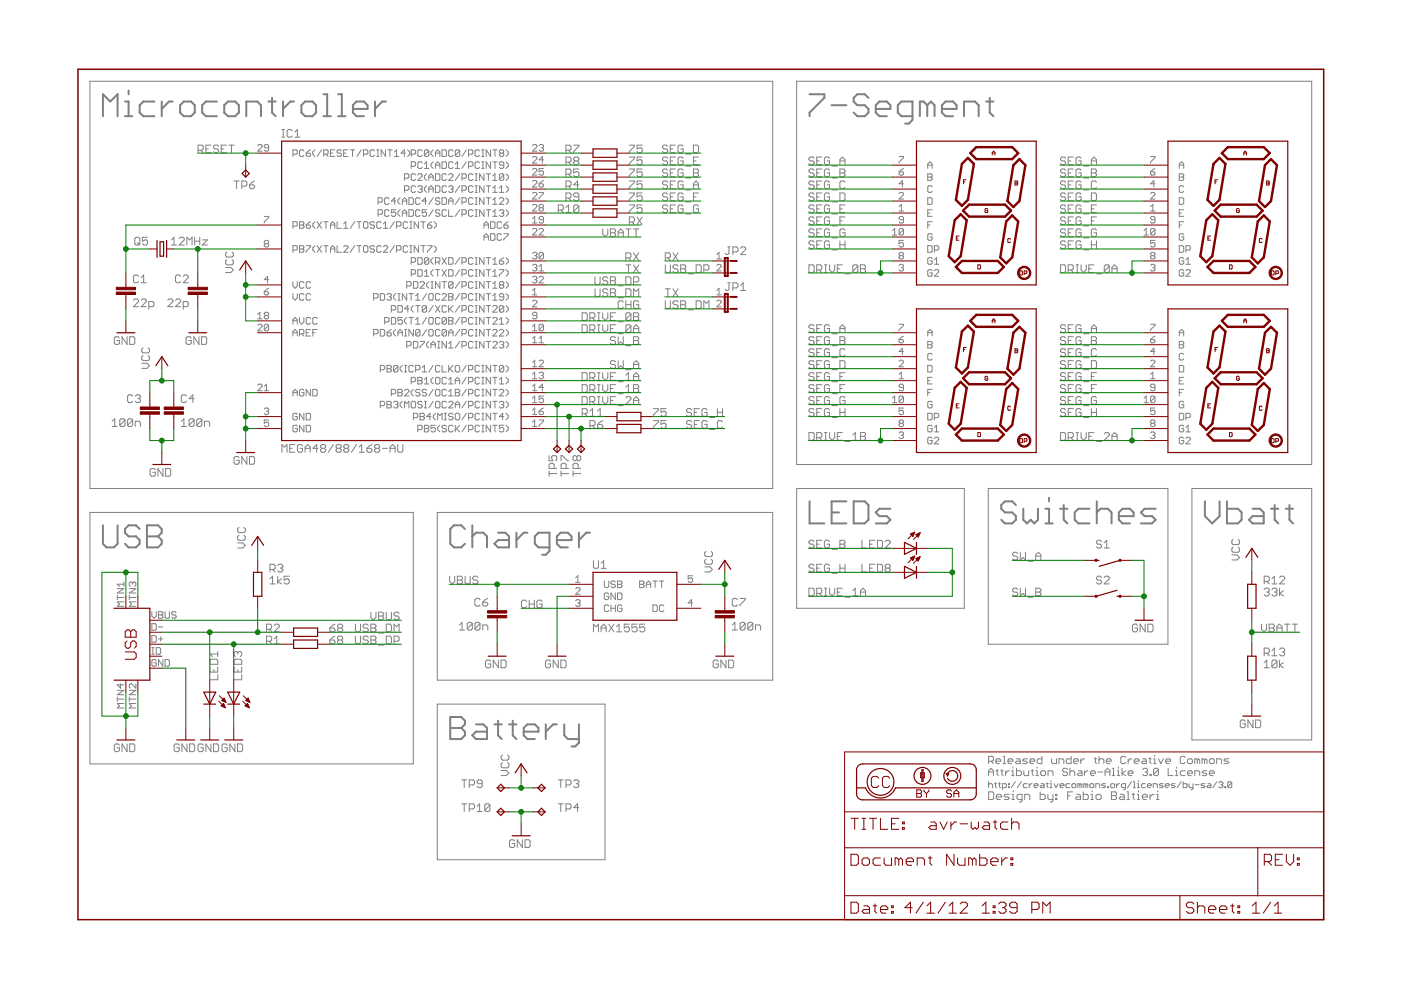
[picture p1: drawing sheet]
<svg xmlns="http://www.w3.org/2000/svg" width="297mm" height="210mm" viewBox="0 0 297 210" stroke-linecap="round" stroke-linejoin="round" font-family="sans-serif">
<g fill="none" stroke="#808080" stroke-width=".42">
<path d="M27.3 19.2v.8M68.6 20h.8v4.6M71.7 20h.8v4.6M171.6 20h3.2v.7l-3.2 3.2v.7M21.8 24.6v-4.6l1.6 1.5 1.5-1.5v4.6M26.5 21.5h.8v3.1M26.5 24.6h1.5M32.7 21.5h-2.3l-.8 .8v1.6l.8 .7h2.3M34.3 21.5v3.1M36.6 21.5h-.8l-1.5 1.6M39 21.5h1.5l.8 .8v1.6l-.8 .7h-1.5l-.8-.7v-1.6zM46 21.5h-2.4l-.7 .8v1.6l.7 .7h2.4"/>
<path d="M48.3 21.5h1.6l.8 .8v1.6l-.8 .7h-1.6l-.8-.7v-1.6zM52.2 24.6v-3.1h2.3l.8 .8v2.3M56.9 21.5h1.5M57.7 20.7v3.2l.7 .7M60 21.5v3.1M62.3 21.5h-.7l-1.6 1.6M64.7 21.5h1.6l.7 .8v1.6l-.7 .7h-1.6l-.8-.7v-1.6zM68.6 24.6h1.5M71.7 24.6h1.6M74.8 23.1h3.1v-.8l-.7-.8h-1.6l-.8 .8v1.6l.8 .7h1.6M79.5 21.5v3.1M81.8 21.5h-.8l-1.5 1.6"/>
<path d="M176.3 22.3h3.2M184.1 20.7l-.8-.7h-1.5l-.8 .7v.8l.8 .8h1.5l.8 .8v.8l-.8 .7h-1.5l-.8-.7M185.7 23.1h3.1v-.8l-.8-.8h-1.5l-.8 .8v1.6l.8 .7h1.5M193.5 24.6h-2.4l-.7-.7v-1.6l.7-.8h2.4v3.9l-.8 .8h-.8M196.6 22.3l-.8-.8h-.8v3.1M196.6 22.3v2.3M196.6 22.3l.8-.8 .7 .8v2.3M199.7 23.1h3.1v-.8l-.7-.8h-1.6l-.8 .8v1.6l.8 .7h1.6M204.4 24.6v-3.1h2.3l.8 .8v2.3M209.1 21.5h1.5M209.8 20.7v3.2l.8 .7M21.8 111.4v3.9l.8 .8h1.6l.7-.8v-3.9"/>
<path d="M29.6 112.2l-.8-.8h-1.5l-.8 .8v.7l.8 .8h1.5l.8 .8v.8l-.8 .8h-1.5l-.8-.8M31.2 111.4h2.3l.8 .8v.7l-.8 .8 .8 .8v.8l-.8 .8h-2.3zM31.2 113.7h2.3M98.6 112.2l-.8-.8h-1.6l-.7 .8v3.1l.7 .8h1.6l.8-.8M100.1 111.4v4.7M100.1 113.7l.8-.8h1.6l.8 .8v2.4M105.6 112.9h1.5l.8 .8v2.4h-2.3l-.8-.8 .8-.8h2.3M109.5 112.9v3.2M111.8 112.9h-.8l-1.5 1.6M116.5 116.1h-2.3l-.8-.8v-1.6l.8-.8h2.3v3.9l-.8 .8h-.7M118.1 114.5h3.1v-.8l-.8-.8h-1.5l-.8 .8v1.6l.8 .8h1.5M122.7 112.9v3.2"/>
<path d="M125.1 112.9h-.8l-1.6 1.6M171.6 106.3v4.7h3.2M176.3 108.6h1.6M179.5 106.3h-3.2v4.7h3.2M181 106.3h2.3l.8 .8v3.1l-.8 .8h-2.3zM188.8 107.9h-2.3l-.8 .7 .8 .8h1.5l.8 .8-.8 .8h-2.3M215.4 107.1l-.8-.8h-1.5l-.8 .8v.8l.8 .7h1.5l.8 .8v.8l-.8 .8h-1.5l-.8-.8M217 107.9v2.3l.7 .8 .8-.8 .8 .8 .8-.8v-2.3M221.6 111h1.6M221.6 107.9h.8v3.1M222.4 105.5v.8M224.7 107.9h1.6"/>
<path d="M225.5 107.1v3.1l.8 .8M231 107.9h-2.4l-.7 .7v1.6l.7 .8h2.4M232.5 108.6l.8-.7h1.6l.8 .7v2.4M232.5 106.3v4.7M237.2 109.4h3.1v-.8l-.7-.7h-1.6l-.8 .7v1.6l.8 .8h1.6M245 107.9h-2.3l-.8 .7 .8 .8h1.5l.8 .8-.8 .8h-2.3M255.5 106.3v3.1l1.5 1.6 1.6-1.6v-3.1M260.1 106.3v4.7h2.4l.7-.8v-1.6l-.7-.7h-2.4M265.6 107.9h1.5l.8 .7v2.4h-2.3l-.8-.8 .8-.8h2.3M269.5 107.9h1.5M270.3 107.1v3.1l.7 .8M272.6 107.9h1.6"/>
<path d="M273.4 107.1v3.1l.8 .8M95.5 152h2.3l.8 .8v.8l-.8 .7 .8 .8v.8l-.8 .8h-2.3zM95.5 154.3h2.3M100.9 153.6h1.6l.8 .7v2.4h-2.4l-.8-.8 .8-.8h2.4M104.8 153.6h1.6M105.6 152.8v3.1l.8 .8M107.9 153.6h1.6M108.7 152.8v3.1l.8 .8M111 155.1h3.2v-.8l-.8-.7h-1.6l-.8 .7v1.6l.8 .8h1.6M115.7 153.6v3.1M118.1 153.6h-.8l-1.6 1.5M119.6 153.6v2.3l.8 .8h2.3"/>
<path d="M122.7 153.6v3.9l-.7 .8h-.8"/>
</g>
<g fill="none" stroke="#808080" stroke-width=".21">
<path d="M19.1 17.2h144.7v86.4h-144.7zM168.9 17.2h109.2v81.3h-109.2zM42 31.9h.8l.3-.3v-.6l-.3-.2h-.8v1.6M42.5 31.9l.6 .5M43.6 31.6h.6M44.7 30.8h-1.1v1.6h1.1M46.4 31l-.3-.2h-.5l-.3 .2v.3l.3 .3h.5l.3 .3v.2l-.3 .3h-.5l-.3-.3M46.9 31.6h.6M48 30.8h-1.1v1.6h1.1M48.6 30.8h1M49.1 30.8v1.6M49.6 38.4h1.1"/>
<path d="M50.2 38.4v1.6M51.3 39.5h.8l.2-.3v-.5l-.2-.3h-.8v1.6M52.9 39.2h.8l.3 .3v.2l-.3 .3h-.5l-.3-.3zM54 38.4l-1.1 .8M54.6 30.9l.3-.3h.4l.3 .3v.2l-1 .9h1M57 31.3h-.7l-.3-.2 .3-.5h.4l.3 .3v.9l-.3 .2h-.4l-.3-.2M59.8 29.1h.5M59.8 27.5h.5M60 27.5v1.6M62 27.7l-.3-.2h-.5l-.3 .2v1.1l.3 .3h.5l.3-.3M62.1 32.7h.7l.2-.2v-.5l-.2-.2h-.7v1.4M62.5 28l.6-.5v1.6"/>
<path d="M62.5 29.1h1.1M64.4 32l-.2-.2h-.5l-.2 .2v.9l.2 .3h.5l.2-.3M64.9 32.5h.7l.2 .4-.2 .3h-.4l-.3-.3zM65.8 31.8l-.9 .7M66.8 31.8l-.5 .4v.5l.5 .5M68.2 31.8l-1 1.4M68.6 32.7h.7l.3-.2v-.5l-.3-.2h-.7v1.4M69.1 32.7l.5 .5M70.1 32.5h.4M71 31.8h-.9v1.4h.9M72.4 32l-.2-.2h-.5l-.2 .2 .2 .5h.5l.2 .2-.2 .5h-.5l-.2-.3M72.9 32.5h.4"/>
<path d="M73.8 31.8h-.9v1.4h.9M74.3 31.8h.9M74.7 31.8v1.4M76.6 31.8l-.9 1.4M77.1 32.7h.7l.2-.2v-.5l-.2-.2h-.7v1.4M79.4 32l-.2-.2h-.5l-.2 .2v.9l.2 .3h.5l.2-.3M79.9 33.2h.4M79.9 31.8h.4M80.1 31.8v1.4M81.7 31.8v1.4l-.9-1.4v1.4M82.2 31.8h.9M82.7 31.8v1.4"/>
<path d="M83.6 33.2h.9M83.6 32.2l.5-.4v1.4M85.8 37.8h.7l.2-.3v-.4l-.2-.2h-.7v1.3M86 32.5h-1l.7-.7v1.4M86.4 31.8l.5 .4v.5l-.5 .5M87.2 35.2h.7l.2-.2v-.5l-.2-.2h-.7v1.4M87.2 32.7h.7l.2-.2v-.5l-.2-.2h-.7v1.4M88.1 37.1l-.2-.2h-.5l-.2 .2v.9l.2 .2h.5l.2-.2M88.1 39.6l-.2-.2h-.5l-.2 .2v1l.2 .2h.5l.2-.2M88.6 37.1l.2-.2h.5l.2 .2v.2l-.9 .9h.9M88.6 39.6l.2-.2h.5l.2 .2-.2 .5M89.5 32l-.2-.2h-.5l-.2 .2v.9l.2 .3h.5l.2-.3"/>
<path d="M89.5 34.5l-.2-.2h-.5l-.2 .2v1l.2 .2h.5l.2-.2M90 34.8l.4-.5v1.4M90 35.7h.9M90.4 36.9l-.4 .4v.5l.4 .4M90.4 39.4l-.4 .5v.4l.4 .5M90.9 32v.9l-.2 .3h-.5l-.2-.3M90.9 37.5h.9M90.9 32l-.2-.2h-.5l-.2 .2v.9M90.9 38.2v-.9l.5-.4 .4 .4v.9M90.9 32l-.9 .9M91.8 31.8l-.4 .4v.5l.4 .5M91.8 34.3l-.4 .5v.4l.4 .5"/>
<path d="M92.3 39.4h.7l.3 .2v1l-.3 .2h-.7zM92.3 35h1M92.3 36.9h.7l.3 .2v.9l-.3 .2h-.7zM92.3 35.7v-.9l.5-.5 .5 .5v.9M92.3 33.2v-1l.5-.4 .5 .4v1M92.3 32.5h1M93.7 31.8h.7l.3 .2v.9l-.3 .3h-.7zM93.7 34.3h.7l.3 .2v1l-.3 .2h-.7zM94.7 37.1l-.3-.2h-.4l-.3 .2v.9l.3 .2h.4l.3-.2M94.7 39.6l-.3-.2h-.4l-.3 .2v1l.3 .2h.4l.3-.2M95.1 37.1l.3-.2h.4l.3 .2v.2l-1 .9h1M95.1 39.6l.3-.2h.4l.3 .2-.3 .5"/>
<path d="M96.1 32l-.3-.2h-.4l-.3 .2v.9l.3 .3h.4l.3-.3M96.1 34.5l-.3-.2h-.4l-.3 .2v1l.3 .2h.4l.3-.2M96.5 34.8l.5-.5v1.4M96.5 35.7h1M97.5 32v.9l-.3 .3h-.4l-.3-.3M97.5 32l-.3-.2h-.4l-.3 .2v.9M97.5 39.4l-1 1.4M97.5 36.9l-1 1.3M97.5 32l-1 .9M97.9 37.8h.7l.3-.3v-.4l-.3-.2h-.7v1.3M98.9 34.3l-1 1.4M98.9 31.8l-1 1.4"/>
<path d="M99.3 32.7h.7l.3-.2v-.5l-.3-.2h-.7v1.4M99.3 35.2h.7l.3-.2v-.5l-.3-.2h-.7v1.4M100.3 37.1l-.3-.2h-.4l-.3 .2v.9l.3 .2h.4l.3-.2M100.3 39.6l-.3-.2h-.4l-.3 .2v1l.3 .2h.4l.3-.2M100.7 36.9h.5M100.7 38.2h.5M100.7 39.4h.5M101 36.9v1.3M101 39.4v1.4M101.7 32l-.3-.2h-.4l-.3 .2v.9l.3 .3h.4l.3-.3M101.7 34.5l-.3-.2h-.4l-.3 .2v1l.3 .2h.4l.3-.2M102.2 33.2h.4"/>
<path d="M102.2 35.7h.4M102.2 34.3h.4M102.2 31.8h.4M102.4 31.8v1.4M102.4 34.3v1.4M102.6 36.9v1.3l-.9-1.3v1.3M102.6 39.4v1.4l-.9-1.4v1.4M103.1 36.9h.9M103.1 39.4h.9M103.5 36.9v1.3M103.5 39.4v1.4M104 31.8v1.4l-.9-1.4v1.4"/>
<path d="M104 34.3v1.4l-.9-1.4v1.4M104.5 38.2h.9M104.5 37.3l.4-.4v1.3M104.5 39.9l.4-.5v1.4M104.5 34.3h.9M104.5 31.8h.9M104.9 31.8v1.4M104.9 34.3v1.4M105.9 39.9l.4-.5v1.4M106.1 32.5l-.2 .2 .2 .5h.5l.2-.3-.2-.4M106.1 32.5l-.2-.3 .2-.4h.5l.2 .2-.2 .5M106.1 32.5h.5"/>
<path d="M106.8 35h-.7l-.2-.2 .2-.5h.5l.2 .2v1l-.2 .2h-.5l-.2-.2M106.8 37.1l-.2-.2h-.5l-.2 .2v.9M106.8 37.1v.9l-.2 .2h-.5l-.2-.2M106.8 37.1l-.9 .9M107.3 31.8l.5 .4v.5l-.5 .5M107.3 34.3l.5 .5v.4l-.5 .5M107.3 36.9l.5 .4v.5l-.5 .4M107.3 39.4l.5 .5v.4l-.5 .5M112.9 36l.2-.3h.5l.2 .3v.2l-.9 .9h.9M112.9 33.4l.2-.2h.5l.2 .2v.3l-.9 .9h.9M112.9 38.5l.2-.2h.5l.2 .2v.2l-.9 1h.9M112.9 30.9l.2-.3h.5l.2 .3v.2l-.9 .9h.9"/>
<path d="M114.3 39h.7l.2 .4-.2 .3h-.5l-.2-.3zM114.3 30.9l.2-.3h.5l.2 .3-.2 .4M114.8 31.3h.2M115 31.3l.2 .3-.2 .4h-.5l-.2-.2M115.2 33.9h-.9l.7-.7v1.4M115.2 35.7h-.9v.7l.5-.2 .4 .2v.5l-.2 .2h-.5l-.2-.2M115.2 38.3l-.9 .7M120 39.5h.8l.3-.3v-.5l-.3-.3h-.8v1.6M120 36.9h.8l.3-.2v-.6l-.3-.3h-.8v1.7M120 31.9h.8l.3-.3v-.6l-.3-.2h-.8v1.6M120 34.4h.8l.3-.3v-.5l-.3-.3h-.8v1.6M120.5 39.5l.6 .5"/>
<path d="M120.5 36.9l.6 .6M120.5 31.9l.6 .5M120.5 34.4l.6 .5M121.6 30.8h1.1v.2l-1.1 1.1v.3M121.9 34.1l-.3-.3v-.2l.3-.3h.5l.3 .3v.2l-.3 .3M121.9 34.1l-.3 .3v.3l.3 .2h.5l.3-.2v-.3l-.3-.3M121.9 34.1h.5M122.7 35.8h-1.1v.9l.6-.3h.2l.3 .3v.5l-.3 .3h-.5l-.3-.3M122.7 39.2h-1.1l.8-.8v1.6M133.4 38.4h1.1v.3l-1.1 1v.3M133.4 30.8h1.1v.2l-1.1 1.1v.3M133.4 33.3h1.1v.3l-1.1 1.1v.2"/>
<path d="M133.4 35.8h1.1v.3l-1.1 1.1v.3M136.1 38.4h-1v.8l.5-.3h.3l.2 .3v.5l-.2 .3h-.6l-.2-.3M136.1 30.8h-1v.8l.5-.3h.3l.2 .3v.5l-.2 .3h-.6l-.2-.3M136.1 33.3h-1v.8l.5-.3h.3l.2 .3v.6l-.2 .2h-.6l-.2-.2M136.1 35.8h-1v.9l.5-.3h.3l.2 .3v.5l-.2 .3h-.6l-.2-.3M141.6 38.7l-.3-.3h-.5l-.3 .3v.2l.3 .3h.5l.3 .3v.2l-.3 .3h-.5l-.3-.3M141.6 36.1l-.3-.3h-.5l-.3 .3v.3l.3 .3h.5l.3 .2v.3l-.3 .3h-.5l-.3-.3M141.6 31l-.3-.2h-.5l-.3 .2v.3l.3 .3h.5l.3 .3v.2l-.3 .3h-.5l-.3-.3M141.6 33.6l-.3-.3h-.5l-.3 .3v.2l.3 .3h.5l.3 .3v.3l-.3 .2h-.5l-.3-.2M142.1 39.2h.6M142.1 34.1h.6M142.1 31.6h.6"/>
<path d="M142.1 36.7h.6M143.2 38.4h-1.1v1.6h1.1M143.2 35.8h-1.1v1.7h1.1M143.2 30.8h-1.1v1.6h1.1M143.2 33.3h-1.1v1.6h1.1M144.8 38.7l-.2-.3h-.6l-.2 .3v1l.2 .3h.6l.2-.3v-.5h-.5M144.8 36.1l-.2-.3h-.6l-.2 .3v1.1l.2 .3h.6l.2-.3v-.5h-.5M144.8 31l-.2-.2h-.6l-.2 .2v1.1l.2 .3h.6l.2-.3v-.5h-.5M144.8 33.6l-.2-.3h-.6l-.2 .3v1.1l.2 .2h.6l.2-.2v-.6h-.5M145.4 35.2h1.1M145.4 37.7h1.1M145.4 32.7h1.1"/>
<path d="M147 35.8h.8l.3 .3v.3l-.3 .3 .3 .2v.3l-.3 .3h-.8zM147 30.8h.8l.3 .2v1.1l-.3 .3h-.8zM147 39.2h1.1M147 34.1h.6M147 36.7h.8M148.1 33.3h-1.1v1.6h1.1M172.6 38.7l-.3-.3h-.5l-.3 .3v.2l.3 .3h.5l.3 .3v.2l-.3 .3h-.5l-.3-.3M172.6 36.1l-.3-.3h-.5l-.3 .3v.3l.3 .3h.5l.3 .2v.3l-.3 .3h-.5l-.3-.3M172.6 33.6l-.3-.3h-.5l-.3 .3v.2l.3 .3h.5l.3 .3v.3l-.3 .2h-.5l-.3-.2M173.2 39.2h.5M173.2 34.1h.5M173.2 36.7h.5"/>
<path d="M174.2 38.4h-1v1.6h1M174.2 35.8h-1v1.7h1M174.2 33.3h-1v1.6h1M175.9 38.7l-.3-.3h-.5l-.3 .3v1l.3 .3h.5l.3-.3v-.5h-.6M175.9 36.1l-.3-.3h-.5l-.3 .3v1.1l.3 .3h.5l.3-.3v-.5h-.6M175.9 33.6l-.3-.3h-.5l-.3 .3v1.1l.3 .2h.5l.3-.2v-.6h-.6M176.4 35.2h1.1M176.4 37.7h1.1M178.1 35.8h.8l.3 .3v.3l-.3 .3 .3 .2v.3l-.3 .3h-.8zM178.1 34.1h1.1M178.1 34.9v-1.1l.5-.5 .6 .5v1.1M178.1 36.7h.8"/>
<path d="M179.2 38.7l-.3-.3h-.6l-.2 .3v1l.2 .3h.6l.3-.3M190.6 33.2h1v.2l-1 1v.2M190.6 36.4h.7l.3 .5-.3 .2h-.4l-.3-.2zM191.6 35.7l-1 .7M191.6 39h-1l.7-.7v1.4M196.7 35.7v-.9l.5-.5 .4 .5v.9M196.7 36.9h.7l.2 .2-.2 .4 .2 .5-.2 .2h-.7zM196.7 35h.9M196.7 37.5h.7M197.6 39.6l-.2-.2h-.5l-.2 .2v1l.2 .2h.5l.2-.2M225.9 38.7l-.2-.3h-.6l-.2 .3v.2l.2 .3h.6l.2 .3v.2l-.2 .3h-.6l-.2-.3M225.9 36.1l-.2-.3h-.6l-.2 .3v.3l.2 .3h.6l.2 .2v.3l-.2 .3h-.6l-.2-.3"/>
<path d="M225.9 33.6l-.2-.3h-.6l-.2 .3v.2l.2 .3h.6l.2 .3v.3l-.2 .2h-.6l-.2-.2M226.5 39.2h.5M226.5 34.1h.5M226.5 36.7h.5M227.6 38.4h-1.1v1.6h1.1M227.6 35.8h-1.1v1.7h1.1M227.6 33.3h-1.1v1.6h1.1M229.2 38.7l-.3-.3h-.5l-.3 .3v1l.3 .3h.5l.3-.3v-.5h-.5M229.2 36.1l-.3-.3h-.5l-.3 .3v1.1l.3 .3h.5l.3-.3v-.5h-.5M229.2 33.6l-.3-.3h-.5l-.3 .3v1.1l.3 .2h.5l.3-.2v-.6h-.5M229.8 35.2h1M229.8 37.7h1"/>
<path d="M231.4 35.8h.8l.3 .3v.3l-.3 .3 .3 .2v.3l-.3 .3h-.8zM231.4 34.9v-1.1l.5-.5 .6 .5v1.1M231.4 34.1h1.1M231.4 36.7h.8M232.5 38.7l-.3-.3h-.5l-.3 .3v1l.3 .3h.5l.3-.3M243.9 33.2h1v.2l-1 1v.2M243.9 36.4h.7l.3 .5-.3 .2h-.4l-.3-.2zM244.9 39h-1l.7-.7v1.4M244.9 35.7l-1 .7M250 35h1M250 36.9h.7l.3 .2-.3 .4 .3 .5-.3 .2h-.7zM250 37.5h.7"/>
<path d="M250 35.7v-.9l.5-.5 .5 .5v.9M251 39.6l-.3-.2h-.4l-.3 .2v1l.3 .2h.4l.3-.2M28.6 50.6l.3-.3h.5l.3 .3v1.1l-.3 .2h-.5l-.3-.2zM29.1 51.4l.6 .5M29.4 58.6l-.3-.3h-.5l-.3 .3v1.1l.3 .2h.5l.3-.2M29.9 59.9h1.1M29.9 58.9l.6-.6v1.6M31.3 50.3h-1.1v.8l.6-.2h.2l.3 .2v.6l-.3 .2h-.5l-.3-.2M36.4 50.9l.5-.6v1.6M36.4 51.9h1M38 50.6l.3-.3h.5l.3 .3v.3l-1.1 1h1.1M38.3 58.6l-.3-.3h-.5l-.3 .3v1.1l.3 .2h.5l.3-.2"/>
<path d="M38.8 58.6l.3-.3h.5l.3 .3v.3l-1.1 1h1.1M39.6 51.9v-1.6l.6 .6 .5-.6v1.6M41.3 50.3v1.6M41.3 51.1h1.1M42.4 50.3v1.6M42.9 50.9h1.1l-1.1 1h1.1M47.8 56.7h1.1l.6 .5-.6 .6h-1.1M48.1 55.1l-.3 .2v.6l.3 .3h1.1l.3-.3v-.6l-.3-.2M48.1 53.4l-.3 .3v.6l.3 .2h1.1l.3-.2v-.6l-.3-.3M56 45.9h1v.2l-1 1v.2M56.3 51.7l-.3-.3 .3-.4h.4l.3 .2-.3 .5M56.3 51.7l-.3 .2 .3 .5h.4l.3-.3-.3-.4"/>
<path d="M56.3 51.7h.4M57 59.3h-1l.7-.7v1.4M62.1 47.9h.7l.2-.2v-.5l-.2-.2h-.7v1.4M62.1 53h.7l.2-.2v-.5l-.2-.2h-.7v1.4M62.1 59.7v.9l.5 .5 .4-.5v-.9M63.5 47h.7l.2 .2-.2 .5 .2 .5-.2 .2h-.7zM63.5 47.7h.7M63.5 52.1h.7l.2 .2-.2 .5 .2 .5-.2 .2h-.7zM63.5 52.8h.7M64.4 59.9l-.2-.2h-.5l-.2 .2v1l.2 .2h.5l.2-.2M64.9 47.7h.7l.2 .5-.2 .2h-.4l-.3-.2zM64.9 52.1h.9v.2l-.9 1v.2"/>
<path d="M65.8 59.9l-.2-.2h-.4l-.3 .2v1l.3 .2h.4l.2-.2M65.8 47l-.9 .7M66.8 52.1l-.5 .5v.4l.5 .5M66.8 47l-.5 .5v.4l.5 .5M67.2 52.1l1 1.4M67.2 47l1 1.4M68.2 52.1l-1 1.4M68.2 47l-1 1.4M68.6 47h1M68.6 52.1h1M69.1 47v1.4M69.1 52.1v1.4"/>
<path d="M70.1 47.7h.9M70.1 52.8h.9M70.1 48.4v-.9l.4-.5 .5 .5v.9M70.1 53.5v-.9l.4-.5 .5 .5v.9M71.5 52.1v1.4h.9M71.5 47v1.4h.9M72.9 52.3l.2-.2h.5l.2 .2v.3l-.9 .9h.9M72.9 48.4h.9M72.9 47.5l.4-.5v1.4M75.2 52.1l-.9 1.4M75.2 47l-.9 1.4M75.7 47h.9"/>
<path d="M75.7 52.1h.9M76.1 47v1.4M76.1 52.1v1.4M77.1 52.3l.2-.2h.5l.2 .2v1l-.2 .2h-.5l-.2-.2zM77.3 47h.5l.2 .2v1l-.2 .2h-.5l-.2-.2v-1zM79.4 47.2l-.2-.2h-.5l-.2 .5 .2 .2h.5l.2 .5-.2 .2h-.5l-.2-.2M79.4 52.3l-.2-.2h-.5l-.2 .5 .2 .2h.5l.2 .5-.2 .2h-.5l-.2-.2M80.2 42.9h.7l.2-.3v-.4l-.2-.3h-.7v1.4M80.2 45.4h.7l.2-.2v-.5l-.2-.2h-.7v1.4M80.8 47.2l-.2-.2h-.5l-.2 .2v1l.2 .2h.5l.2-.2M80.8 52.3l-.2-.2h-.5l-.2 .2v1l.2 .2h.5l.2-.2M81.3 52.3l.2-.2h.5l.2 .2v.3l-.9 .9h.9"/>
<path d="M81.3 48.4h.9M81.3 47.5l.4-.5v1.4M82.5 42.2l-.2-.3h-.5l-.2 .3v.9l.2 .2h.5l.2-.2M82.5 44.7l-.2-.2h-.5l-.2 .2v.9l.2 .3h.5l.2-.3M83.6 52.1l-.9 1.4M83.6 47l-.9 1.4M83.9 44.5h-.9v.7l.7-.3 .2 .3v.4l-.2 .3h-.5l-.2-.3M83.9 42.6h-.9l.7-.7v1.4M84.1 47.9h.7l.2-.2v-.5l-.2-.2h-.7v1.4M84.1 53h.7l.2-.2v-.5l-.2-.2h-.7v1.4M84.8 41.9l-.4 .5v.5l.4 .4M84.8 44.5l-.4 .4v.5l.4 .5"/>
<path d="M85.3 45.2h.9M85.3 43.3v-.9l.5-.5 .4 .5v.9M85.3 45.9v-1l.5-.4 .4 .4v1M85.3 42.6h.9M85.8 40.3h.7l.2-.2v-.5l-.2-.2h-.7v1.4M86.4 47.2l-.2-.2h-.5l-.2 .2v1l.2 .2h.5l.2-.2M86.4 52.3l-.2-.2h-.5l-.2 .2v1l.2 .2h.5l.2-.2M86.7 41.9h.7l.3 .3v.9l-.3 .2h-.7zM86.7 44.5h.7l.3 .2v.9l-.3 .3h-.7zM86.9 47h.5M86.9 53.5h.5M86.9 52.1h.5"/>
<path d="M86.9 48.4h.5M87.1 47v1.4M87.1 52.1v1.4M87.2 55.6h.7l.2-.3v-.4l-.2-.3h-.7v1.4M87.2 58.1h.7l.2-.2v-.5l-.2-.2h-.7v1.4M87.7 59.7h.6l.3 .2v1l-.3 .2h-.6zM88.6 54.6h.7l.2 .3v.9l-.2 .2h-.7zM88.6 57.2h.7l.2 .2v.9l-.2 .3h-.7zM88.8 47v1.4l-1-1.4v1.4M88.8 52.1v1.4l-1-1.4v1.4M89 42.2l-.2-.3h-.5l-.2 .3v.9l.2 .2h.5l.2-.2M89 44.7l-.2-.2h-.5l-.2 .2v.9l.2 .3h.5l.2-.3"/>
<path d="M89 59.9l.3-.2h.4l.3 .2v.3l-1 .9h1M89 40.1h.3M89.2 47h1M89.2 52.1h1M89.3 40.1l.2 .2-.2 .5h-.5l-.2-.2M89.7 47v1.4M89.7 52.1v1.4M90 58.6h.9M90 57.6l.4-.4v1.4M90.4 44.5h-.9v.7l.7-.3 .2 .3v.4l-.2 .3h-.5l-.2-.3M90.4 42.6h-.9l.7-.7v1.4M90.6 47.7h.7l.3 .5-.3 .2h-.4l-.3-.2z"/>
<path d="M90.6 52.1h1v.2l-1 1v.2M90.9 54.9v.9l-.2 .2h-.5l-.2-.2M90.9 40.8v-.9l.5-.5 .4 .5v.9M90.9 54.9l-.2-.3h-.5l-.2 .3v.9M90.9 59.7l-.5 .5v.4l.5 .5M90.9 54.9l-.9 .9M90.9 40.1h.9M91.4 59.7h.4M91.6 47l-1 .7M91.6 59.7v1.4M91.8 54.6l-.4 .5v.5l.4 .4M91.8 57.2l-.4 .4v.5l.4 .5"/>
<path d="M91.8 44.5l-.9 1.4M91.8 41.9l-.9 1.4M92 52.1l.5 .5v.4l-.5 .5M92 47l.5 .5v.4l-.5 .5M92.3 55.6h.7l.3-.3v-.4l-.3-.3h-.7v1.4M92.3 57.2h1M92.8 57.2v1.4M92.8 55.6l.5 .4M93.3 42.2l-.3-.3h-.4l-.3 .5 .3 .2h.4l.3 .5-.3 .2h-.4l-.3-.2M93.3 44.7l-.3-.2h-.4l-.3 .4 .3 .3h.4l.3 .4-.3 .3h-.4l-.3-.3M93.3 59.7v1.4l-1-1.4v1.4M93.7 41.9h.7l.3 .3v.9l-.3 .2h-.7z"/>
<path d="M93.7 59.7h1M93.7 57.2l1 1.4M93.7 54.6l1 1.4M94.2 59.7v1.4M94.7 44.7l-.3-.2h-.4l-.3 .2v.9l.3 .3h.4l.3-.3M94.7 57.2l-1 1.4M94.7 54.6l-1 1.4M95.1 43.3v-.9l.5-.5 .5 .5v.9M95.1 44.5v1.4h1M95.1 54.6h.7l.3 .3v.9l-.3 .2h-.7zM95.1 57.2h.7l.3 .2v.9l-.3 .3h-.7zM95.1 42.6h1"/>
<path d="M95.6 40.1h.2M95.8 40.1l.3 .2-.3 .5h-.4l-.3-.2M96.1 59.9l-.3-.2h-.4l-.3 .2v1M96.1 59.9v1l-.3 .2h-.4l-.3-.2M96.1 59.9l-1 1M97.5 59.7l-1 1.4M97.5 57.2l-1 1.4M97.5 54.6l-1 1.4M97.5 44.5l-1 1.4M97.5 41.9l-1 1.4M97.9 40.3h.7l.3-.2v-.5l-.3-.2h-.7v1.4M97.9 42.9h.7l.3-.3v-.4l-.3-.3h-.7v1.4"/>
<path d="M97.9 45.4h.7l.3-.2v-.5l-.3-.2h-.7v1.4M97.9 55.6h.7l.3-.3v-.4l-.3-.3h-.7v1.4M97.9 58.1h.7l.3-.2v-.5l-.3-.2h-.7v1.4M100.3 42.2l-.3-.3h-.4l-.3 .3v.9l.3 .2h.4l.3-.2M100.3 44.7l-.3-.2h-.4l-.3 .2v.9l.3 .3h.4l.3-.3M100.3 54.9l-.3-.3h-.4l-.3 .3v.9l.3 .2h.4l.3-.2M100.3 57.4l-.3-.2h-.4l-.3 .2v.9l.3 .3h.4l.3-.3M100.3 59.9l-.3-.2h-.4l-.3 .2v1l.3 .2h.4l.3-.2M100.7 40.8h.5M100.7 43.3h.5M100.7 41.9h.5M100.7 44.5h.5"/>
<path d="M100.7 45.9h.5M100.7 54.6h.5M100.7 56h.5M100.7 57.2h.5M100.7 58.6h.5M100.7 59.7h.5M101 41.9v1.4M101 44.5v1.4M101 54.6v1.4M101 57.2v1.4M101 59.7v1.4M102.6 47.7h.9"/>
<path d="M102.6 50.2h.9M102.6 41.9v1.4l-.9-1.4v1.4M102.6 44.5v1.4l-.9-1.4v1.4M102.6 54.6v1.4l-.9-1.4v1.4M102.6 57.2v1.4l-.9-1.4v1.4M102.6 59.7v1.4l-.9-1.4v1.4M102.6 48.4v-.9l.5-.5 .4 .5v.9M102.6 50.9v-.9l.5-.4 .4 .4v.9M103.1 41.9h.9M103.1 44.5h.9M103.1 54.6h.9M103.1 57.2h.9"/>
<path d="M103.1 59.7h.9M103.5 41.9v1.4M103.5 44.5v1.4M103.5 54.6v1.4M103.5 57.2v1.4M103.5 59.7v1.4M104 47h.7l.2 .2v1l-.2 .2h-.7zM104 49.6h.7l.2 .2v.9l-.2 .2h-.7zM104.5 40.8h.9M104.5 43.3h.9M104.5 45.9h.9M104.5 56h.9"/>
<path d="M104.5 58.6h.9M104.5 42.4l.4-.5v1.4M104.5 44.9l.4-.4v1.4M104.5 55.1l.4-.5v1.4M104.5 57.6l.4-.4v1.4M105.9 40.8h.9M105.9 42.2l.2-.3h.5l.2 .3v.2l-.9 .9h.9M105.9 44.7l.2-.2h.5l.2 .2-.2 .5M105.9 55.3h.7l.2 .5-.2 .2h-.5l-.2-.2zM105.9 57.2h.9v.2l-.9 .9v.3M106.3 45.2h.3M106.3 47.2l-.2-.2h-.5l-.2 .2v1l.2 .2h.5l.2-.2"/>
<path d="M106.3 49.8l-.2-.2h-.5l-.2 .2v.9l.2 .2h.5l.2-.2M106.6 45.2l.2 .2-.2 .5h-.5l-.2-.3M106.8 54.6l-.9 .7M106.8 49.6h1v.2l-1 .9v.2M106.8 47.7h.7l.3 .5-.3 .2h-.4l-.3-.2zM107.3 44.5l.5 .4v.5l-.5 .5M107.3 41.9l.5 .5v.5l-.5 .4M107.3 54.6l.5 .5v.5l-.5 .4M107.3 57.2l.5 .4v.5l-.5 .5M107.3 59.7l.5 .5v.4l-.5 .5M107.8 47l-1 .7M112.9 41l.2-.2h.5l.2 .2v.3l-.9 .9h.9"/>
<path d="M112.9 43.6l.2-.3h.5l.2 .3v.2l-.9 .9h.9M112.9 47.3h.9M112.9 48.7l.2-.3h.5l.2 .3v.2l-.9 .9h.9M112.9 56.3l.2-.3h.5l.2 .3-.2 .4M112.9 53.7l.2-.2h.5l.2 .2-.2 .5M112.9 58.8l.2-.2h.5l.2 .2-.2 .5M112.9 46.4l.5-.5v1.4M113.4 54.2h.2M113.4 56.7h.2M113.4 59.3h.2M113.6 54.2l.2 .2-.2 .5h-.5l-.2-.2M113.6 56.7l.2 .3-.2 .4h-.5l-.2-.2"/>
<path d="M113.6 59.3l.2 .2-.2 .5h-.5l-.2-.2M114.3 58.8l.2-.2h.5l.2 .2v.3l-.9 .9h.9M114.3 40.8h.9v.2l-.9 1v.2M114.3 48.7l.2-.3h.5l.2 .3v.2l-.9 .9h.9M114.3 57.4h.9M114.3 56.5l.5-.5v1.4M114.5 44l-.2 .3 .2 .4h.5l.2-.2-.2-.5M114.5 44l-.2-.2 .2-.5h.5l.2 .3-.2 .4M114.5 44h.5M115.2 46.6h-.7l-.2-.2 .2-.5h.5l.2 .2v1l-.2 .2h-.5l-.2-.2M115.2 53.7l-.2-.2h-.5l-.2 .2v1M115.2 53.7v1l-.2 .2h-.5l-.2-.2"/>
<path d="M115.2 53.7l-.9 1M118.4 44.6h.8l.2-.3v-.6l-.2-.2h-.8v1.6M118.9 44.6l.5 .5M120 42h.8l.3-.3v-.5l-.3-.3h-.8v1.6M120 45.1h1.1M120 44l.5-.5v1.6M120.5 42l.6 .5M122.7 41.7h-.8l-.3-.2v-.3l.3-.3h.5l.3 .3v1.1l-.3 .2h-.5l-.3-.2M122.7 43.7l-.3-.2h-.5l-.3 .2v1.1M122.7 43.7v1.1l-.3 .3h-.5l-.3-.3M122.7 43.7l-1.1 1.1M126.2 58.7v1.3l.2 .3h.6l.2-.3v-1.3"/>
<path d="M127.8 48.5v1.1l.5 .6 .6-.6v-1.1M128.9 59l-.3-.3h-.5l-.3 .3v.2l.3 .3h.5l.3 .3v.2l-.3 .3h-.5l-.3-.3M129.4 48.5h.8l.3 .3v.3l-.3 .3 .3 .2v.3l-.3 .3h-.8zM129.4 58.7h.8l.3 .3v.2l-.3 .3 .3 .3v.2l-.3 .3h-.8zM129.4 59.5h.8M129.4 49.4h.8M131.1 49.4h1M131.1 50.2v-1.1l.5-.6 .5 .6v1.1M132.7 56.2h1.1M132.7 54.7h.8l.3-.3v-.5l-.3-.3h-.8v1.6M132.7 58.7h.8l.3 .3v1l-.3 .3h-.8zM132.7 48.5h1.1"/>
<path d="M133.2 48.5v1.7M133.2 56.2v1.6M133.2 54.7l.6 .5M133.4 40.9h1.1v.3l-1.1 1.1v.2M133.4 43.5h1.1v.2l-1.1 1.1v.3M133.4 47.1h.8l.3-.3v-.5l-.3-.3h-.8v1.6M134 47.1l.5 .5M134.3 56.2l1.1 1.6M134.3 59.8h.8l.3-.3v-.5l-.3-.3h-.8v1.6M134.3 48.5h1.1M134.3 53.6l1.1 1.6M134.9 48.5v1.7"/>
<path d="M135.1 46l1 1.6M135.4 56.2l-1.1 1.6M135.4 53.6l-1.1 1.6M136.1 40.9h-1v.8l.5-.2h.3l.2 .2v.6l-.2 .2h-.6l-.2-.2M136.1 43.5h-1v.8l.5-.3h.3l.2 .3v.5l-.2 .3h-.6l-.2-.3M136.1 46l-1 1.6M141.1 56.2v1.3l.2 .3h.6l.2-.3v-1.3M141.1 54.7h.8l.2-.3v-.5l-.2-.3h-.8v1.6M141.6 43.7l-.3-.2h-.5l-.3 .2v.3l.3 .3h.5l.3 .3v.2l-.3 .3h-.5l-.3-.3M141.6 41.2l-.3-.3h-.5l-.3 .3v.3l.3 .2h.5l.3 .3v.3l-.3 .2h-.5l-.3-.2M141.6 54.7l.5 .5M142.1 41.7h.6"/>
<path d="M142.1 44.3h.6M142.7 53.6l1.1 1.6M143.2 40.9h-1.1v1.6h1.1M143.2 43.5h-1.1v1.6h1.1M143.8 56.4l-.3-.2h-.5l-.3 .2v.3l.3 .3h.5l.3 .2v.3l-.3 .3h-.5l-.3-.3M143.8 53.6l-1.1 1.6M144.3 56.2h.8l.3 .2v.3l-.3 .3 .3 .2v.3l-.3 .3h-.8zM144.3 57h.8M144.8 41.2l-.2-.3h-.6l-.2 .3v1.1l.2 .2h.6l.2-.2v-.6h-.5M144.8 43.7l-.2-.2h-.6l-.2 .2v1.1l.2 .3h.6l.2-.3v-.5h-.5M145.4 40.3h1.1M145.4 42.8h1.1"/>
<path d="M145.4 45.4h1.1M146 58.1h1M147 41.7h.6M147 40v-1.1l.6-.5 .5 .5v1.1M147.6 56.2h.8l.3 .2v1.1l-.3 .3h-.8zM148.1 40.9h-1.1v1.6M148.1 43.7l-.3-.2h-.5l-.3 .2v1.1l.3 .3h.5l.3-.3v-.5h-.5M149.2 57.2h.9l.2-.2v-.6l-.2-.2h-.9v1.6M152 56.3l.2-.3h.5l.2 .3v.2l-.9 .9h.9M152 54.9h.9M152 54l.4-.5v1.4M154.3 52.3h.5"/>
<path d="M154.3 60h.5M154.6 60v1.3l-.3 .3h-.3l-.3-.3M154.6 52.3v1.4l-.3 .3h-.3l-.3-.3M155.4 53.4h.8l.3-.2v-.6l-.3-.3h-.8v1.7M157 52.6l.3-.3h.5l.3 .3v.3l-1.1 1.1h1.1M171.5 56.2h.8l.3 .2v1.1l-.3 .3h-.8zM172.6 41.2l-.3-.3h-.5l-.3 .3v.3l.3 .2h.5l.3 .3v.3l-.3 .2h-.5l-.3-.2M172.6 43.7l-.3-.2h-.5l-.3 .2v.3l.3 .3h.5l.3 .3v.2l-.3 .3h-.5l-.3-.3M172.6 51.4l-.3-.3h-.5l-.3 .3v.2l.3 .3h.5l.3 .3v.2l-.3 .3h-.5l-.3-.3M172.6 46.3l-.3-.3h-.5l-.3 .3v.2l.3 .3h.5l.3 .3v.2l-.3 .3h-.5l-.3-.3M172.6 48.8l-.3-.3h-.5l-.3 .3v.3l.3 .3h.5l.3 .2v.3l-.3 .3h-.5l-.3-.3M173.2 57.2h.8l.2-.2v-.6l-.2-.2h-.8v1.6"/>
<path d="M173.2 41.7h.5M173.2 44.3h.5M173.2 46.8h.5M173.2 49.4h.5M173.2 51.9h.5M173.7 57.2l.5 .6M174.2 40.9h-1v1.6h1M174.2 43.5h-1v1.6h1M174.2 46h-1v1.6h1M174.2 48.5h-1v1.7h1M174.2 51.1h-1v1.6h1M174.8 57.8h.5"/>
<path d="M174.8 56.2h.5M175.1 56.2v1.6M175.9 41.2l-.3-.3h-.5l-.3 .3v1.1l.3 .2h.5l.3-.2v-.6h-.6M175.9 43.7l-.3-.2h-.5l-.3 .2v1.1l.3 .3h.5l.3-.3v-.5h-.6M175.9 46.3l-.3-.3h-.5l-.3 .3v1l.3 .3h.5l.3-.3v-.5h-.6M175.9 48.8l-.3-.3h-.5l-.3 .3v1.1l.3 .3h.5l.3-.3v-.5h-.6M175.9 51.4l-.3-.3h-.5l-.3 .3v1l.3 .3h.5l.3-.3v-.5h-.6M175.9 56.2v1l.5 .6 .6-.6v-1M176.4 53h1.1M176.4 47.9h1.1M176.4 40.3h1.1M176.4 42.8h1.1"/>
<path d="M176.4 45.4h1.1M176.4 50.4h1.1M177.5 57h.6M178.1 40.9h.8l.3 .3v1.1l-.3 .2h-.8zM178.1 51.1v1.6M178.1 44.3h.5M178.1 46.8h.5M178.1 51.9h1.1M178.6 56.2h-1.1v1.6h1.1M179.2 48.8l-.3-.3h-.6l-.2 .3v1.1l.2 .3h.6l.3-.3v-.5h-.6M179.2 43.5h-1.1v1.6h1.1M179.2 58.1h1"/>
<path d="M179.2 46h-1.1v1.6M179.2 51.1v1.6M181.9 56.4v1.1l-.3 .3h-.5l-.3-.3M181.9 56.4l-.3-.2h-.5l-.3 .2v1.1M181.9 56.4l-1.1 1.1M182.4 56.2h.8l.3 .2v.3l-.3 .3 .3 .2v.3l-.3 .3h-.8zM182.4 57h.8M189.2 48.9l.5-.5v1.4M189.2 49.8h1M190.6 41l.3-.2h.4l.3 .2v.3l-1 .9h1M190.6 56.3l.3-.3h.4l.3 .3-.3 .4M190.6 43.8l.5-.5v1.4"/>
<path d="M190.6 44.7h1M190.9 54.2l-.3-.2 .3-.5h.4l.3 .2-.3 .5M190.9 54.2l-.3 .2 .3 .5h.4l.3-.2-.3-.5M190.9 54.2h.4M191.1 56.7h.2M191.3 56.7l.3 .3-.3 .4h-.4l-.3-.2M191.6 46.6h-.7l-.3-.2 .3-.5h.4l.3 .2v1l-.3 .2h-.4l-.3-.2M191.6 48.7v.9l-.3 .2h-.4l-.3-.2M191.6 51h-1v.7l.5-.3 .5 .3v.4l-.3 .3h-.4l-.3-.3M191.6 48.7l-.3-.3h-.4l-.3 .3v.9M191.6 48.7l-1 .9M196.7 41.9h.7l.2 .3v.9l-.2 .2h-.7z"/>
<path d="M196.7 52.1h.7l.2 .2v1l-.2 .2h-.7zM196.7 45.2h.5M196.7 47.7h.5M197.6 44.5h-.9v1.4h.9M197.6 47h-.9v1.4M197.6 49.8l-.2-.2h-.5l-.2 .2v.9l.2 .2h.5l.2-.2v-.5h-.4M197.6 54.9l-.2-.3h-.5l-.2 .3v.9l.2 .2h.5l.2-.2v-.5h-.4M197.6 57.4l-.2-.2h-.5l-.2 .2v.9l.2 .3h.5l.2-.3v-.4h-.4M198.1 53h.7l.2-.2v-.5l-.2-.2h-.7v1.4M198.1 57.4l.2-.2h.5l.2 .2v.2l-.9 1h.9M198.1 56h.9M198.1 55.1l.5-.5v1.4"/>
<path d="M224.9 56.2h.8l.2 .2v1.1l-.2 .3h-.8zM225.9 41.2l-.2-.3h-.6l-.2 .3v.3l.2 .2h.6l.2 .3v.3l-.2 .2h-.6l-.2-.2M225.9 43.7l-.2-.2h-.6l-.2 .2v.3l.2 .3h.6l.2 .3v.2l-.2 .3h-.6l-.2-.3M225.9 48.8l-.2-.3h-.6l-.2 .3v.3l.2 .3h.6l.2 .2v.3l-.2 .3h-.6l-.2-.3M225.9 46.3l-.2-.3h-.6l-.2 .3v.2l.2 .3h.6l.2 .3v.2l-.2 .3h-.6l-.2-.3M225.9 51.4l-.2-.3h-.6l-.2 .3v.2l.2 .3h.6l.2 .3v.2l-.2 .3h-.6l-.2-.3M226.5 57.2h.8l.3-.2v-.6l-.3-.2h-.8v1.6M226.5 41.7h.5M226.5 44.3h.5M226.5 46.8h.5M226.5 49.4h.5M226.5 51.9h.5"/>
<path d="M227 57.2l.6 .6M227.6 40.9h-1.1v1.6h1.1M227.6 43.5h-1.1v1.6h1.1M227.6 46h-1.1v1.6h1.1M227.6 48.5h-1.1v1.7h1.1M227.6 51.1h-1.1v1.6h1.1M228.1 57.8h.6M228.1 56.2h.6M228.4 56.2v1.6M229.2 41.2l-.3-.3h-.5l-.3 .3v1.1l.3 .2h.5l.3-.2v-.6h-.5M229.2 43.7l-.3-.2h-.5l-.3 .2v1.1l.3 .3h.5l.3-.3v-.5h-.5M229.2 46.3l-.3-.3h-.5l-.3 .3v1l.3 .3h.5l.3-.3v-.5h-.5"/>
<path d="M229.2 48.8l-.3-.3h-.5l-.3 .3v1.1l.3 .3h.5l.3-.3v-.5h-.5M229.2 51.4l-.3-.3h-.5l-.3 .3v1l.3 .3h.5l.3-.3v-.5h-.5M229.2 56.2v1l.6 .6 .5-.6v-1M229.8 53h1M229.8 47.9h1M229.8 40.3h1M229.8 42.8h1M229.8 45.4h1M229.8 50.4h1M230.8 57h.6M231.4 40.9h.8l.3 .3v1.1l-.3 .2h-.8zM231.4 51.1v1.6"/>
<path d="M231.4 44.3h.5M231.4 46.8h.5M231.4 51.9h1.1M231.9 56.2h-1.1v1.6h1.1M232.5 43.5h-1.1v1.6h1.1M232.5 48.8l-.3-.3h-.5l-.3 .3v1.1l.3 .3h.5l.3-.3v-.5h-.6M232.5 51.1v1.6M232.5 46h-1.1v1.6M232.5 58.1h1.1M235.2 56.4v1.1l-.3 .3h-.5l-.3-.3M235.2 56.4l-.3-.2h-.5l-.3 .2v1.1M235.2 56.4l-1.1 1.1"/>
<path d="M235.8 57h1.1M235.8 57.8v-1.1l.5-.5 .6 .5v1.1M242.5 48.9l.5-.5v1.4M242.5 49.8h1M243.9 43.8l.5-.5v1.4M243.9 41l.3-.2h.4l.3 .2v.3l-1 .9h1M243.9 44.7h1M243.9 56.3l.3-.3h.4l.3 .3-.3 .4M244.2 54.2l-.3-.2 .3-.5h.4l.3 .2-.3 .5M244.2 54.2l-.3 .2 .3 .5h.4l.3-.2-.3-.5M244.2 54.2h.4M244.4 56.7h.2"/>
<path d="M244.6 56.7l.3 .3-.3 .4h-.4l-.3-.2M244.9 46.6h-.7l-.3-.2 .3-.5h.4l.3 .2v1l-.3 .2h-.4l-.3-.2M244.9 48.7v.9l-.3 .2h-.4l-.3-.2M244.9 48.7l-.3-.3h-.4l-.3 .3v.9M244.9 51h-1v.7l.7-.3 .3 .3v.4l-.3 .3h-.4l-.3-.3M244.9 48.7l-1 .9M250 41.9h.7l.3 .3v.9l-.3 .2h-.7zM250 45.2h.5M250 47.7h.5M250 52.1h.7l.3 .2v1l-.3 .2h-.7zM251 44.5h-1v1.4h1M251 47h-1v1.4"/>
<path d="M251 49.8l-.3-.2h-.4l-.3 .2v.9l.3 .2h.4l.3-.2v-.5h-.5M251 54.9l-.3-.3h-.4l-.3 .3v.9l.3 .2h.4l.3-.2v-.5h-.5M251 57.4l-.3-.2h-.4l-.3 .2v.9l.3 .3h.4l.3-.3v-.4h-.5M251.4 53h.7l.3-.2v-.5l-.3-.2h-.7v1.4M251.4 56h1M251.4 57.4l.3-.2h.4l.3 .2v.2l-1 1h1M251.4 55.1l.5-.5v1.4M25.3 71.7l-.3-.3h-.5l-.3 .3v1l.3 .3h.5l.3-.3v-.5h-.5M26.9 71.4v1.6l-1-1.6v1.6M27.5 71.4h.8l.3 .3v1l-.3 .3h-.8zM28.3 63.7l.3-.3h.5l.3 .3v.2l-1.1 1.1h1.1M29.9 63.7l.3-.3h.5l.3 .3v.2l-1.1 1.1h1.1"/>
<path d="M30.1 77h1.1l.5 .6-.5 .5h-1.1M30.3 75.4l-.2 .2v.6l.2 .3h1.1l.3-.3v-.6l-.3-.2M30.3 73.7l-.2 .3v.5l.2 .3h1.1l.3-.3v-.5l-.3-.3M31.6 65h.8l.2-.3v-.5l-.2-.3h-.8v1.7M35.6 63.7l.2-.3h.6l.3 .3v.2l-1.1 1.1h1.1M37.2 63.7l.3-.3h.5l.3 .3v.2l-1.1 1.1h1.1M38.8 65h.8l.3-.3v-.5l-.3-.3h-.8v1.7M40.6 71.7l-.3-.3h-.6l-.2 .3v1l.2 .3h.6l.3-.3v-.5h-.6M42.2 71.4v1.6l-1.1-1.6v1.6M42.7 71.4h.9l.2 .3v1l-.2 .3h-.9zM54.6 69l.3-.3h.4l.3 .3v.2l-1 .9h1M54.6 66.7l.5-.5v1.4"/>
<path d="M54.6 67.6h1M56 61.8h.7l.3 .5-.3 .2h-.4l-.3-.2zM56.3 66.9l-.3-.2 .3-.5h.4l.3 .2-.3 .5M56.3 66.9l-.3 .2 .3 .5h.4l.3-.2-.3-.5M56.3 66.9h.4M57 69l-.3-.3h-.4l-.3 .3v.9M57 69v.9l-.3 .2h-.4l-.3-.2M57 69l-1 .9M57 61.1l-1 .7M62.1 70.5h.9M62.1 62.3v.9l.5 .4 .4-.4v-.9M62.1 68.7v-.9l.5-.5 .4 .5v.9"/>
<path d="M62.1 71.2v-.9l.5-.5 .4 .5v.9M62.1 68h.9M63.5 67.3v1l.5 .4 .4-.4v-1M63.5 70.8h.7l.2-.3v-.4l-.2-.3h-.7v1.4M64 70.8l.4 .4M64.4 62.5l-.2-.2h-.5l-.2 .2v.9l.2 .2h.5l.2-.2M64.9 70.5h.5M65.8 67.5l-.2-.2h-.4l-.3 .2v1l.3 .2h.4l.2-.2M65.8 62.5l-.2-.2h-.4l-.3 .2v.9l.3 .2h.4l.2-.2M65.8 69.8h-.9v1.4h.9M66.3 70.5h.5M67.2 67.5l-.2-.2h-.5l-.2 .2v1l.2 .2h.5l.2-.2"/>
<path d="M67.2 69.8h-.9v1.4M79.2 70.8h.7l.3-.3v-.4l-.3-.3h-.7v1.4M79.2 63.2h.7l.3-.3v-.4l-.3-.2h-.7v1.3M80.6 78.4h.7l.3-.2v-.5l-.3-.2h-.7v1.4M80.6 69.8h.7l.3 .3v.9l-.3 .2h-.7zM80.6 62.3h.7l.3 .2v.9l-.3 .2h-.7zM81.6 68.3h.7l.2-.3v-.5l-.2-.2h-.7v1.4M82 70.5h.7l.3 .5-.3 .2h-.4l-.3-.2zM82 77.5h.7l.3 .2-.3 .5 .3 .4-.3 .3h-.7zM82 62.5l.3-.2h.4l.3 .2-.3 .4M82 78.2h.7M82.5 62.9h.2"/>
<path d="M82.7 62.9l.3 .3-.3 .4h-.4l-.3-.2M83 67.3h.7l.2 .2v1l-.2 .2h-.7zM83 65.7h.7l.2-.2v-.5l-.2-.2h-.7v1.4M83 69.8l-1 .7M83.9 69.8l-.5 .5v.5l.5 .4M83.9 62.3l-.5 .4v.5l.5 .4M84.4 70.5h.9M84.4 77.7v.9l-.3 .3h-.4l-.3-.3M84.4 77.7l-.3-.2h-.4l-.3 .2v.9M84.4 64.8h.7l.2 .2v1l-.2 .2h-.7zM84.4 71.2v-.9l.4-.5 .5 .5v.9M84.4 77.7l-1 .9"/>
<path d="M84.4 63.6h.4M84.4 62.3h.4M84.6 62.3v1.3M85.3 67.3h-.9v.7l.4-.2 .5 .2v.5l-.2 .2h-.5l-.2-.2M85.3 77.5l-.5 .4v.5l.5 .5M85.8 78.9h.4M85.8 77.5h.4M85.8 69.8h.4M85.8 71.2h.4M86 69.8v1.4M86 77.5v1.4M86.2 73.3h.7l.3-.2v-.5l-.3-.2h-.7v1.4"/>
<path d="M86.2 60.6h.7l.3-.2v-.5l-.3-.2h-.7v1.4M86.2 67.3l-.4 .5v.5l.4 .4M86.2 62.3v1.3l-.9-1.3v1.3M86.7 67.3h1M86.7 65.5h-.9l.7-.7v1.4M86.7 62.3h1M87.2 62.3v1.3M87.2 67.3v1.4M87.7 72.4h.6l.3 .2v1l-.3 .2h-.6zM87.7 77.7l-.3-.2h-.5l-.2 .2v.9l.2 .3h.5l.3-.3M87.7 69.8v1.4l-1-1.4v1.4M87.7 64.8l-.5 .5v.4l.5 .5"/>
<path d="M88.1 67.8l.5-.5v1.4M88.1 68.7h.9M88.1 78.4h.7l.2-.2v-.5l-.2-.2h-.7v1.4M88.1 62.7l.5-.4v1.3M88.1 64.8h.9M88.1 63.6h.9M88.6 64.8v1.4M89 72.4h1v.2l-1 1v.2M89 70.1v.9l-.2 .2h-.5l-.2-.2M89 70.1l-.2-.3h-.5l-.2 .3v.9M89 70.1l-.9 .9M89.5 78.9h.9"/>
<path d="M89.5 77.9l.5-.4v1.4M90.4 65l-.2-.2h-.5l-.2 .2v1M90.4 65v1l-.2 .2h-.5l-.2-.2M90.4 69.8l-.9 1.4M90.4 67.3l-.9 1.4M90.4 65l-.9 1M90.4 62.3l-.9 1.3M90.9 62.5l.2-.2h.5l.2 .2v.9l-.2 .2h-.5l-.2-.2zM90.9 67.5l.2-.2h.5l.2 .2v1l-.2 .2h-.5l-.2-.2zM90.9 72.4l-.5 .5v.4l.5 .5M91.1 69.8h.5l.2 .3v.9l-.2 .2h-.5l-.2-.2v-.9zM91.4 73.1h.9"/>
<path d="M91.4 73.8v-.9l.4-.5 .5 .5v.9M91.4 61.1h.4M91.8 77.5l-.9 1.4M91.8 64.8l-.9 1.4M92.3 64.8l1 1.4M92.8 72.4h.5M92.8 73.8h.5M93 72.4v1.4M93.3 70.1l-.3-.3h-.4l-.3 .3v.9l.3 .2h.4l.3-.2M93.3 67.5l-.3-.2h-.4l-.3 .2v1l.3 .2h.4l.3-.2M93.3 77.7l-.3-.2h-.4l-.3 .2v.9l.3 .3h.4l.3-.3M93.3 62.5l-.3-.2h-.4l-.3 .2v.9l.3 .2h.4l.3-.2"/>
<path d="M93.3 64.8l-1 1.4M93.7 77.5v1.4h1M93.7 62.5l.3-.2h.4l.3 .2v.2l-1 .9h1M94.7 70.1l-.3-.3h-.4l-.3 .3v.9M94.7 67.5v1l-.3 .2h-.4l-.3-.2M94.7 65l-.3-.2h-.4l-.3 .2v1l.3 .2h.4l.3-.2M94.7 67.5l-.3-.2h-.4l-.3 .2v1M94.7 72.4v1.4l-1-1.4v1.4M94.7 70.1v.9l-.3 .2h-.4l-.3-.2M94.7 70.1l-1 .9M94.7 67.5l-1 1M95.1 70.5h1"/>
<path d="M95.1 67.3h.7l.3 .2-.3 .5 .3 .5-.3 .2h-.7zM95.1 73.8h1M95.1 62.3h.7l.3 .2-.3 .4 .3 .5-.3 .2h-.7zM95.1 64.8v1.4M95.1 71.2v-.9l.5-.5 .5 .5v.9M95.1 77.5v1.4M95.1 68h.7M95.1 72.9l.5-.5v1.4M95.1 62.9h.7M95.4 78.2l.7 .7M95.4 65.5l.7 .7M96.1 64.8l-1 .9"/>
<path d="M96.1 77.5l-1 .9M96.5 77.7l.3-.2h.4l.3 .2v.9l-.3 .3h-.4l-.3-.3zM97.5 72.4l-1 1.4M97.5 69.8l-1 1.4M97.5 67.3l-1 1.4M97.5 64.8l-1 1.4M97.5 62.3l-1 1.3M97.9 60.6h.7l.3-.2v-.5l-.3-.2h-.7v1.4M97.9 63.2h.7l.3-.3v-.4l-.3-.2h-.7v1.3M97.9 65.7h.7l.3-.2v-.5l-.3-.2h-.7v1.4M97.9 68.3h.7l.3-.3v-.5l-.3-.2h-.7v1.4M97.9 70.8h.7l.3-.3v-.4l-.3-.3h-.7v1.4"/>
<path d="M97.9 73.3h.7l.3-.2v-.5l-.3-.2h-.7v1.4M98.9 77.5l-1 1.4M99.3 78.4h.7l.3-.2v-.5l-.3-.2h-.7v1.4M100.3 65l-.3-.2h-.4l-.3 .2v1l.3 .2h.4l.3-.2M100.3 67.5l-.3-.2h-.4l-.3 .2v1l.3 .2h.4l.3-.2M100.3 70.1l-.3-.3h-.4l-.3 .3v.9l.3 .2h.4l.3-.2M100.3 62.5l-.3-.2h-.4l-.3 .2v.9l.3 .2h.4l.3-.2M100.3 72.6l-.3-.2h-.4l-.3 .2v1l.3 .2h.4l.3-.2M100.7 68.7h.5M100.7 72.4h.5M100.7 73.8h.5M100.7 61.1h.5"/>
<path d="M100.7 69.8h.5M100.7 71.2h.5M100.7 67.3h.5M100.7 66.2h.5M100.7 64.8h.5M100.7 63.6h.5M100.7 62.3h.5M101 62.3v1.3M101 64.8v1.4M101 67.3v1.4M101 69.8v1.4M101 72.4v1.4"/>
<path d="M101.7 77.7l-.3-.2h-.4l-.3 .2v.9l.3 .3h.4l.3-.3M102.2 78.9h.4M102.2 77.5h.4M102.4 77.5v1.4M102.6 62.3v1.3l-.9-1.3v1.3M102.6 64.8v1.4l-.9-1.4v1.4M102.6 67.3v1.4l-.9-1.4v1.4M102.6 69.8v1.4l-.9-1.4v1.4M102.6 72.4v1.4l-.9-1.4v1.4M103.1 72.4h.9M103.1 69.8h.9M103.1 67.3h.9"/>
<path d="M103.1 64.8h.9M103.1 62.3h.9M103.5 62.3v1.3M103.5 64.8v1.4M103.5 67.3v1.4M103.5 69.8v1.4M103.5 72.4v1.4M104 77.5v1.4l-.9-1.4v1.4M104.5 70.1l.2-.3h.5l.2 .3v.2l-.9 .9h.9M104.5 72.6l.2-.2h.5l.2 .2v.3l-.9 .9h.9M104.5 60.2l.4-.5v1.4M104.5 67.5l.2-.2h.5l.2 .2v.3l-.9 .9h.9"/>
<path d="M104.5 77.5h.9M104.5 62.7l.4-.4v1.3M104.5 61.1h.9M104.5 65l.2-.2h.5l.2 .2v.3l-.9 .9h.9M104.5 63.6h.9M104.9 77.5v1.4M105.9 68.7h.9M105.9 72.6l.2-.2h.5l.2 .2-.2 .5M105.9 70.1l.2-.3h.5l.2 .3v.2l-.9 .9h.9M105.9 67.8l.4-.5v1.4M106.1 60.4l-.2-.2 .2-.5h.5l.2 .2-.2 .5M106.1 60.4l-.2 .2 .2 .5h.5l.2-.2-.2-.5"/>
<path d="M106.1 60.4h.5M106.3 73.1h.3M106.6 73.1l.2 .2-.2 .5h-.5l-.2-.2M106.8 65l-.2-.2h-.5l-.2 .2v1M106.8 77.7v.9l-.2 .3h-.5l-.2-.3M106.8 77.7l-.2-.2h-.5l-.2 .2v.9M106.8 62.9h-.7l-.2-.2 .2-.4h.5l.2 .2v.9l-.2 .2h-.5l-.2-.2M106.8 65v1l-.2 .2h-.5l-.2-.2M106.8 65l-.9 1M106.8 77.7l-.9 .9M107.3 62.3l.5 .4v.5l-.5 .4M107.3 64.8l.5 .5v.4l-.5 .5"/>
<path d="M107.3 67.3l.5 .5v.5l-.5 .4M107.3 69.8l.5 .5v.5l-.5 .4M107.3 72.4l.5 .5v.4l-.5 .5M107.3 77.5l.5 .4v.5l-.5 .5M112.9 61.6l.5-.5v1.4M112.9 72.7h.9M112.9 77.8h.9M112.9 69.2l.5-.5v1.4M112.9 71.8l.5-.5v1.4M112.9 76.8l.5-.4v1.4M112.9 79.4l.5-.5v1.4M112.9 70.1h.9"/>
<path d="M112.9 63.9l.2-.2h.5l.2 .2v.2l-.9 1h.9M112.9 62.5h.9M113.8 66.9h-.7l-.2-.2 .2-.5h.5l.2 .2v1l-.2 .2h-.5l-.2-.2M114.3 72.7h.9M114.3 76.6l.2-.2h.5l.2 .2v.2l-.9 1h.9M114.3 79.1l.2-.2h.5l.2 .2-.2 .5M114.3 71.8l.5-.5v1.4M114.8 79.6h.2M115 79.6l.2 .2-.2 .5h-.5l-.2-.2M115.2 69l-.2-.3h-.5l-.2 .3v.9M115.2 69v.9l-.2 .2h-.5l-.2-.2M115.2 69l-.9 .9"/>
<path d="M123.4 66.3h.8l.3 .3v1.1l-.3 .2h-.8zM123.4 68.9h.8l.3 .2v1.1l-.3 .3h-.8zM123.4 79h.8l.3 .3v1.1l-.3 .2h-.8zM125.1 67.4h.8l.2-.3v-.5l-.2-.3h-.8v1.6M125.1 69.9h.8l.2-.2v-.6l-.2-.2h-.8v1.6M125.6 69.9l.5 .6M125.6 67.4l.5 .5M126.2 61.2v1.4l.2 .3h.6l.2-.3v-1.4M126.7 70.5h.5M126.7 68.9h.5M126.7 67.9h.5M126.7 66.3h.5"/>
<path d="M126.7 79h.5M127 66.3v1.6M127 68.9v1.6M127 79v1.6M127.8 66.3v1.1l.5 .5 .6-.5v-1.1M127.8 68.9v1l.5 .6 .6-.6v-1M127.8 79v1.1l.5 .5 .6-.5v-1.1M128.9 61.5l-.3-.3h-.5l-.3 .3v.3l.3 .3h.5l.3 .2v.3l-.3 .3h-.5l-.3-.3M129.4 61.2h.8l.3 .3v.3l-.3 .3 .3 .2v.3l-.3 .3h-.8zM129.4 62.1h.8M129.4 69.7h.6M129.4 67.1h.6"/>
<path d="M129.4 79.8h.6M130.5 71.7l-.3-.3h-.5l-.3 .3v.2l.3 .3h.5l.3 .3v.2l-.3 .3h-.5l-.3-.3M130.5 76.8l-.3-.3h-.5l-.3 .3v.2l.3 .3h.5l.3 .3v.2l-.3 .3h-.5l-.3-.3M130.5 66.3h-1.1v1.6h1.1M130.5 68.9h-1.1v1.6h1.1M130.5 79h-1.1v1.6h1.1M131.1 70.8h1M131.1 63.1h1M131.1 60.6h1M131.1 68.2h1M131.1 71.4v1.6l.5-.5 .5 .5v-1.6M131.1 76.5v1.6l.5-.5 .5 .5v-1.6"/>
<path d="M132.1 64.1l-.2-.3h-.6l-.2 .3v1l.2 .3h.6l.2-.3M132.7 78.4h1.1M132.7 73.3h1.1M132.7 79.6l.5-.6v1.6M132.7 61.2h.8l.3 .3v1.1l-.3 .3h-.8zM132.7 64.6h1.1M132.7 63.8v1.6M133.8 66.6v1.1l-.3 .2h-.5l-.3-.2M133.8 69.1l-1.1 1.1M133.8 66.6l-1.1 1.1M133.8 66.6l-.3-.3h-.5l-.3 .3v1.1M133.8 69.1l-.3-.2h-.5l-.3 .2v1.1"/>
<path d="M133.8 63.8v1.6M133.8 69.1v1.1l-.3 .3h-.5l-.3-.3M134.3 71.4h.8l.3 .3v.2l-.3 .3 .3 .3v.2l-.3 .3h-.8zM134.3 72.2h.8M134.3 62.9v-1.7l.6 .6 .5-.6v1.7M134.3 70.5v-1.1l.6-.5 .5 .5v1.1M134.3 66.3h.8l.3 .3v.3l-.3 .2 .3 .3v.3l-.3 .2h-.8zM134.3 78.1v-1.1l.6-.5 .5 .5v1.1M134.3 69.7h1.1M134.3 67.1h.8M134.3 79.8h1.1M134.3 77.3h1.1"/>
<path d="M135.4 64.1l-.3-.3h-.5l-.3 .3v1l.3 .3h.5l.3-.3v-.5h-.5M141.1 63.8v1.3l.2 .3h.6l.2-.3v-1.3M141.1 61.2h1M141.6 61.2v1.7M142.7 61.2l1.1 1.7M143.8 64.1l-.3-.3h-.5l-.3 .3v.2l.3 .3h.5l.3 .3v.2l-.3 .3h-.5l-.3-.3M143.8 61.2l-1.1 1.7M144.3 63.8h.8l.3 .3v.2l-.3 .3 .3 .3v.2l-.3 .3h-.8zM144.3 64.6h.8M146 65.7h1M147.6 63.8h.8l.3 .3v1l-.3 .3h-.8zM149.2 65.4v-1.6l.6 .5 .5-.5v1.6"/>
<path d="M152 63.9l.2-.2h.5l.2 .2v.2l-.9 1h.9M152 62.5h.9M152 61.6l.4-.5v1.4M155.4 61h.8l.3-.2v-.6l-.3-.2h-.8v1.6M157 61.6h1.1M157 60.5l.6-.5v1.6M172.6 71.7l-.3-.3h-.5l-.3 .3v.2l.3 .3h.5l.3 .3v.2l-.3 .3h-.5l-.3-.3M172.6 76.8l-.3-.3h-.5l-.3 .3v.2l.3 .3h.5l.3 .3v.2l-.3 .3h-.5l-.3-.3M172.6 79.3l-.3-.3h-.5l-.3 .3v.3l.3 .2h.5l.3 .3v.3l-.3 .2h-.5l-.3-.2M172.6 69.1l-.3-.2h-.5l-.3 .2v.3l.3 .3h.5l.3 .2v.3l-.3 .3h-.5l-.3-.3M172.6 74.2l-.3-.3h-.5l-.3 .3v.3l.3 .2h.5l.3 .3v.3l-.3 .3h-.5l-.3-.3M173.2 72.2h.5"/>
<path d="M173.2 69.7h.5M173.2 79.8h.5M173.2 74.7h.5M173.2 77.3h.5M174.2 71.4h-1v1.6h1M174.2 76.5h-1v1.6h1M174.2 68.9h-1v1.6h1M174.2 73.9h-1v1.7h1M174.2 79h-1v1.6h1M175.9 71.7l-.3-.3h-.5l-.3 .3v1l.3 .3h.5l.3-.3v-.5h-.6M175.9 76.8l-.3-.3h-.5l-.3 .3v1l.3 .3h.5l.3-.3v-.5h-.6M175.9 79.3l-.3-.3h-.5l-.3 .3v1.1l.3 .2h.5l.3-.2v-.6h-.6"/>
<path d="M175.9 69.1l-.3-.2h-.5l-.3 .2v1.1l.3 .3h.5l.3-.3v-.5h-.6M175.9 74.2l-.3-.3h-.5l-.3 .3v1.1l.3 .3h.5l.3-.3v-.6h-.6M176.4 70.8h1.1M176.4 78.4h1.1M176.4 73.3h1.1M176.4 75.8h1.1M178.1 71.4h.8l.3 .3v.2l-.3 .3 .3 .3v.2l-.3 .3h-.8zM178.1 72.2h.8M178.1 76.5h.8l.3 .3v1l-.3 .3h-.8zM178.1 70.5v-1.1l.5-.5 .6 .5v1.1M178.1 69.7h1.1M178.1 79.8h.5"/>
<path d="M179.2 79h-1.1v1.6h1.1M179.2 74.2l-.3-.3h-.6l-.2 .3v1.1l.2 .3h.6l.3-.3M190.6 68.7h1v.3l-1 .9v.2M190.6 72h.7l.3 .5-.3 .2h-.4l-.3-.2zM190.6 76.6l.3-.2h.4l.3 .2v.2l-1 1h1M190.6 79.4l.5-.5v1.4M191.6 74.5h-1l.7-.7v1.4M191.6 71.3l-1 .7M196.7 71.2v-.9l.5-.5 .4 .5v.9M196.7 72.4h.7l.2 .2-.2 .5 .2 .5-.2 .2h-.7zM196.7 77.5h.7l.2 .2v.9l-.2 .3h-.7zM196.7 70.5h.9"/>
<path d="M196.7 73.1h.7M197.6 75.2l-.2-.3h-.5l-.2 .3v.9l.2 .2h.5l.2-.2M225.9 71.7l-.2-.3h-.6l-.2 .3v.2l.2 .3h.6l.2 .3v.2l-.2 .3h-.6l-.2-.3M225.9 76.8l-.2-.3h-.6l-.2 .3v.2l.2 .3h.6l.2 .3v.2l-.2 .3h-.6l-.2-.3M225.9 69.1l-.2-.2h-.6l-.2 .2v.3l.2 .3h.6l.2 .2v.3l-.2 .3h-.6l-.2-.3M225.9 74.2l-.2-.3h-.6l-.2 .3v.3l.2 .2h.6l.2 .3v.3l-.2 .3h-.6l-.2-.3M225.9 79.3l-.2-.3h-.6l-.2 .3v.3l.2 .2h.6l.2 .3v.3l-.2 .2h-.6l-.2-.2M226.5 72.2h.5M226.5 69.7h.5M226.5 79.8h.5M226.5 74.7h.5M226.5 77.3h.5"/>
<path d="M227.6 71.4h-1.1v1.6h1.1M227.6 76.5h-1.1v1.6h1.1M227.6 68.9h-1.1v1.6h1.1M227.6 73.9h-1.1v1.7h1.1M227.6 79h-1.1v1.6h1.1M229.2 71.7l-.3-.3h-.5l-.3 .3v1l.3 .3h.5l.3-.3v-.5h-.5M229.2 76.8l-.3-.3h-.5l-.3 .3v1l.3 .3h.5l.3-.3v-.5h-.5M229.2 74.2l-.3-.3h-.5l-.3 .3v1.1l.3 .3h.5l.3-.3v-.6h-.5M229.2 69.1l-.3-.2h-.5l-.3 .2v1.1l.3 .3h.5l.3-.3v-.5h-.5M229.2 79.3l-.3-.3h-.5l-.3 .3v1.1l.3 .2h.5l.3-.2v-.6h-.5M229.8 70.8h1M229.8 78.4h1"/>
<path d="M229.8 73.3h1M229.8 75.8h1M231.4 71.4h.8l.3 .3v.2l-.3 .3 .3 .3v.2l-.3 .3h-.8zM231.4 72.2h.8M231.4 76.5h.8l.3 .3v1l-.3 .3h-.8zM231.4 70.5v-1.1l.5-.5 .6 .5v1.1M231.4 69.7h1.1M231.4 79.8h.5M232.5 74.2l-.3-.3h-.5l-.3 .3v1.1l.3 .3h.5l.3-.3M232.5 79h-1.1v1.6h1.1M243.9 68.7h1v.3l-1 .9v.2M243.9 72h.7l.3 .5-.3 .2h-.4l-.3-.2z"/>
<path d="M243.9 76.6l.3-.2h.4l.3 .2v.2l-1 1h1M243.9 79.4l.5-.5v1.4M244.9 74.5h-1l.7-.7v1.4M244.9 71.3l-1 .7M250 71.2v-.9l.5-.5 .5 .5v.9M250 72.4h.7l.3 .2-.3 .5 .3 .5-.3 .2h-.7zM250 77.5h.7l.3 .2v.9l-.3 .3h-.7zM250 70.5h1M250 73.1h.7M251 75.2l-.3-.3h-.4l-.3 .3v.9l.3 .2h.4l.3-.2M23.8 90.4h1M23.8 89.3l.5-.5v1.6"/>
<path d="M26.5 89.1l-.3-.3h-.5l-.3 .3v1M26.5 89.1v1l-.3 .3h-.5l-.3-.3M26.5 89.1l-1.1 1M28.1 89.1l-.2-.3h-.6l-.2 .3v1M28.1 89.1v1l-.2 .3h-.6l-.2-.3M28.1 84l-.2-.3h-.6l-.2 .3v1.1l.2 .2h.6l.2-.2M28.1 89.1l-1 1M28.7 90.4v-1.1h.8l.3 .3v.8M28.7 84l.3-.3h.5l.3 .3v.2l-.3 .3M29.2 84.5h.3M29.5 84.5l.3 .3v.3l-.3 .2h-.5l-.3-.2M32.9 99.6l-.2-.3h-.6l-.3 .3v1.1l.3 .3h.6l.2-.3v-.6h-.5"/>
<path d="M34.6 99.3v1.7l-1.1-1.7v1.7M35.1 99.3h.8l.3 .3v1.1l-.3 .3h-.8zM38.4 89.3l.6-.5v1.6M38.4 90.4h1.1M39.5 84l-.2-.3h-.6l-.3 .3v1.1l.3 .2h.6l.2-.2M41.2 89.1v1l-.3 .3h-.5l-.3-.3M41.2 89.1l-.3-.3h-.5l-.3 .3v1M41.2 89.1l-1.1 1M41.2 84.5h-1.1l.8-.8v1.6M42.8 89.1v1l-.3 .3h-.5l-.3-.3M42.8 89.1l-.3-.3h-.5l-.3 .3v1M42.8 89.1l-1.1 1"/>
<path d="M43.3 90.4v-1.1h.9l.2 .3v.8M50.7 97.1l-.3-.3h-.5l-.3 .3v1l.3 .3h.5l.3-.3v-.5h-.5M52.3 96.8v1.6l-1-1.6v1.6M52.9 96.8h.8l.3 .3v1l-.3 .3h-.8zM54.6 81.7l.3-.3h.4l.3 .3v.2l-1 .9h1M56 81.9l.5-.5v1.4M56 82.8h1M56 86.7l.3-.2h.4l.3 .2-.3 .5M56.5 87.2h.2M56.7 87.2l.3 .2-.3 .5h-.4l-.3-.2M57 89h-1v.7l.5-.2 .5 .2v.5l-.3 .2h-.4l-.3-.2M59.8 95.9v-1.6l.5 .5 .6-.5v1.6"/>
<path d="M61.4 95.1h.6M62.1 83.2h.9M62.1 83.9v-.9l.5-.5 .4 .5v.9M62.5 94.3h-1.1v1.6h1.1M63 87.9l-.2-.3h-.5l-.2 .3v.9l.2 .2h.5l.2-.2v-.5h-.4M63 90.4l-.2-.2h-.5l-.2 .2v.9l.2 .3h.5l.2-.3v-.4h-.4M64.1 94.5l-.2-.2h-.6l-.2 .2v1.1l.2 .3h.6l.2-.3v-.5h-.5M64.4 82.8l-.2-.3h-.5l-.2 .3v.9l.2 .2h.5l.2-.2v-.5h-.4M64.4 87.6v1.4l-.9-1.4v1.4M64.4 90.2v1.4l-.9-1.4v1.4M64.7 95.1h1.1M64.7 95.9v-1.1l.5-.5 .6 .5v1.1"/>
<path d="M64.9 87.6h.7l.2 .3v.9l-.2 .2h-.7zM64.9 90.2h.7l.2 .2v.9l-.2 .3h-.7zM65.8 82.5v1.4l-.9-1.4v1.4M66.3 82.5h.7l.2 .3v.9l-.2 .2h-.7zM67.4 95.1h-1.1l.8-.8v1.6M68.2 95.1l-.2-.3v-.3l.2-.2h.6l.2 .2v.3l-.2 .3M68.2 95.1l-.2 .2v.3l.2 .3h.6l.2-.3v-.3l-.2-.2M68.2 95.1h.6M70.7 94.3l-1.1 1.6M71.5 95.1l-.3-.3v-.3l.3-.2h.6l.2 .2v.3l-.2 .3M71.5 95.1l-.3 .2v.3l.3 .3h.6l.2-.3v-.3l-.2-.2M71.5 95.1h.6"/>
<path d="M73.2 95.1l-.3-.3v-.3l.3-.2h.5l.3 .2v.3l-.3 .3M73.2 95.1l-.3 .2v.3l.3 .3h.5l.3-.3v-.3l-.3-.2M73.2 95.1h.5M75.6 94.3l-1.1 1.6M76.2 95.9h1M76.2 94.8l.5-.5v1.6M77.8 95.1h.8l.3 .2v.3l-.3 .3h-.5l-.3-.3zM78.9 94.3l-1.1 .8M79.7 95.1l-.3-.3v-.3l.3-.2h.5l.3 .2v.3l-.3 .3M79.7 95.1l-.3 .2v.3l.3 .3h.5l.3-.3v-.3l-.3-.2M79.7 95.1h.5M80.6 86h.7l.3-.2v-.5l-.3-.2h-.7v1.4"/>
<path d="M81.1 95.1h1M82 85.1h.7l.3 .2-.3 .5 .3 .5-.3 .2h-.7zM82 85.8h.7M82.7 95.1h1.1M82.7 95.9v-1.1l.5-.5 .6 .5v1.1M83 83.5h.7l.2-.3v-.4l-.2-.3h-.7v1.4M83.4 85.3l.3-.2h.4l.3 .2-.3 .5M83.9 85.8h.2M84.1 85.8l.3 .2-.3 .5h-.4l-.3-.2M84.3 94.3v1.3l.3 .3h.6l.2-.3v-1.3M84.4 82.5h.7l.2 .3-.2 .4 .2 .5-.2 .2h-.7zM84.4 83.2h.7"/>
<path d="M85.3 85.1l-.5 .5v.4l.5 .5M85.8 82.8l.2-.3h.5l.2 .3v.2l-.9 .9h.9M85.8 86.5v-1.4l.4 .5 .5-.5v1.4M87.2 85.3l.2-.2h.5l.2 .2v1l-.2 .2h-.5l-.2-.2zM87.2 80.9h.7l.2-.2v-.5l-.2-.2h-.7v1.4M87.7 88.6h.6l.3-.3v-.4l-.3-.3h-.6v1.4M87.7 82.5l-.5 .5v.5l.5 .4M88.6 80h.7l.2 .2-.2 .5 .2 .5-.2 .2h-.7zM88.6 80.7h.7M88.6 91.1h.7l.2-.2v-.5l-.2-.2h-.7v1.4M89 82.8l-.2-.3h-.5l-.2 .5 .2 .2h.5l.2 .5-.2 .2h-.5l-.2-.2M89 87.6h.7l.3 .3-.3 .4 .3 .5-.3 .2h-.7z"/>
<path d="M89 88.3h.7M89.5 85.3l-.2-.2h-.5l-.2 .2 .2 .5h.5l.2 .2-.2 .5h-.5l-.2-.2M90 81.4h.9M90 85.1h.4M90 86.5h.4M90 90.2h.7l.2 .2-.2 .5 .2 .4-.2 .3h-.7zM90 90.9h.7M90 80.5l.4-.5v1.4M90.2 85.1v1.4M90.4 82.8l-.2-.3h-.5l-.2 .5 .2 .2h.5l.2 .5-.2 .2h-.5l-.2-.2M91.4 88.3h-1l.7-.7v1.4M91.8 80l-.4 .5v.4l.4 .5"/>
<path d="M91.8 85.1l-.9 1.4M91.8 82.5l-.9 1.4M92.3 90.2h-.9v.7l.4-.3 .5 .3v.4l-.2 .3h-.5l-.2-.3M92.3 87.6l-.4 .5v.5l.4 .4M92.3 80.2l.3-.2h.4l.3 .2v1l-.3 .2h-.4l-.3-.2zM92.6 82.5h.4l.3 .3v.9l-.3 .2h-.4l-.3-.2v-.9zM92.6 85.1h.4l.3 .2v1l-.3 .2h-.4l-.3-.2v-1zM92.8 89v-1.4l.5 .5 .4-.5v1.4M93.3 90.2l-.5 .4v.5l.5 .5M94.2 89h.5M94.2 87.6h.5M94.4 87.6v1.4"/>
<path d="M94.7 80.2l-.3-.2h-.4l-.3 .2v1l.3 .2h.4l.3-.2M94.7 82.8l-.3-.3h-.4l-.3 .3v.9l.3 .2h.4l.3-.2M94.7 85.3l-.3-.2h-.4l-.3 .2v1l.3 .2h.4l.3-.2M94.7 90.4l-.3-.2h-.4l-.3 .4 .3 .3h.4l.3 .4-.3 .3h-.4l-.3-.3M95.1 81.4h1M95.1 85.3l.3-.2h.4l.3 .2v.3l-1 .9h1M95.1 83.9h1M95.1 83l.5-.5v1.4M95.1 80.5l.5-.5v1.4M96.1 87.9l-.3-.3h-.4l-.3 .5 .3 .2h.4l.3 .5-.3 .2h-.4l-.3-.2M96.1 90.4l-.3-.2h-.4l-.3 .2v.9l.3 .3h.4l.3-.3M96.5 87.9l.3-.3h.4l.3 .3v.9l-.3 .2h-.4l-.3-.2z"/>
<path d="M96.5 80.7h1M96.5 82.5h.7l.3 .3v.2l-.3 .2 .3 .3v.2l-.3 .2h-.7zM96.5 83.2h.7M96.5 85.8h1M96.5 81.4v-.9l.5-.5 .5 .5v.9M96.5 86.5v-.9l.5-.5 .5 .5v.9M96.5 90.2v1.4M96.8 90.9l.7 .7M97.5 90.2l-1 .9M98.9 90.2l-1 1.4M98.9 87.6l-1 1.4M98.9 85.1l-1 1.4"/>
<path d="M98.9 82.5l-1 1.4M98.9 80l-1 1.4M99.3 80.9h.7l.3-.2v-.5l-.3-.2h-.7v1.4M99.3 83.5h.7l.3-.3v-.4l-.3-.3h-.7v1.4M99.3 86h.7l.3-.2v-.5l-.3-.2h-.7v1.4M99.3 88.6h.7l.3-.3v-.4l-.3-.3h-.7v1.4M99.3 91.1h.7l.3-.2v-.5l-.3-.2h-.7v1.4M101.7 80.2l-.3-.2h-.4l-.3 .2v1l.3 .2h.4l.3-.2M101.7 82.8l-.3-.3h-.4l-.3 .3v.9l.3 .2h.4l.3-.2M101.7 85.3l-.3-.2h-.4l-.3 .2v1l.3 .2h.4l.3-.2M101.7 87.9l-.3-.3h-.4l-.3 .3v.9l.3 .2h.4l.3-.2M101.7 90.4l-.3-.2h-.4l-.3 .2v.9l.3 .3h.4l.3-.3"/>
<path d="M102.2 80h.4M102.2 81.4h.4M102.2 82.5h.4M102.2 85.1h.4M102.2 86.5h.4M102.2 83.9h.4M102.2 89h.4M102.2 87.6h.4M102.2 90.2h.4M102.2 91.6h.4M102.4 80v1.4M102.4 82.5v1.4"/>
<path d="M102.4 85.1v1.4M102.4 87.6v1.4M102.4 90.2v1.4M104 80v1.4l-.9-1.4v1.4M104 82.5v1.4l-.9-1.4v1.4M104 85.1v1.4l-.9-1.4v1.4M104 87.6v1.4l-.9-1.4v1.4M104 90.2v1.4l-.9-1.4v1.4M104.5 80h.9M104.5 82.5h.9M104.5 85.1h.9M104.5 87.6h.9"/>
<path d="M104.5 90.2h.9M104.9 80v1.4M104.9 82.5v1.4M104.9 85.1v1.4M104.9 87.6v1.4M104.9 90.2v1.4M105.9 81.4h.9M105.9 82.8l.2-.3h.5l.2 .3v.2l-.9 .9h.9M105.9 85.3l.2-.2h.5l.2 .2-.2 .5M105.9 80.5l.4-.5v1.4M106.3 85.8h.3M106.6 85.8l.2 .2-.2 .5h-.5l-.2-.2"/>
<path d="M106.8 90.2h-.9v.7l.4-.3 .5 .3v.4l-.2 .3h-.5l-.2-.3M106.8 88.3h-.9l.7-.7v1.4M107.3 90.2l.5 .4v.5l-.5 .5M107.3 80l.5 .5v.4l-.5 .5M107.3 82.5l.5 .5v.5l-.5 .4M107.3 85.1l.5 .5v.4l-.5 .5M107.3 87.6l.5 .5v.5l-.5 .4M112.9 90.4h.9M112.9 80.3h.9M112.9 82.8h.9M112.9 85.4h.9M112.9 87.9h.9"/>
<path d="M112.9 89.5l.5-.5v1.4M112.9 81.9l.5-.5v1.4M112.9 84.4l.5-.4v1.4M112.9 87l.5-.5v1.4M114.3 89h.9v.3l-.9 .9v.2M114.3 87.2h.7l.2 .5-.2 .2h-.5l-.2-.2zM115.2 82.1h-.9l.7-.7v1.4M115.2 84h-.9v.7l.5-.3 .4 .3v.5l-.2 .2h-.5l-.2-.2M115.2 86.5l-.9 .7M116.4 96.6v1.1h.8l-.3-.6v-.2l.3-.3h.6l.2 .3v.5l-.2 .3M116.4 99.9v1.1M117.5 99.3v-.8l-.3-.3h-.5l-.3 .3v.8h1.6"/>
<path d="M119 97.7v-1.1h.2l1.1 1.1h.3M119 99.9v1.1M120 99.3v-.8l-.2-.3h-.6l-.2 .3v.8h1.6M121.5 99.9v1.1M122.3 96.9l-.3-.3h-.2l-.3 .3v.5l.3 .3h.2l.3-.3M122.3 96.9l.3-.3h.3l.2 .3v.5l-.2 .3h-.3l-.3-.3M122.3 96.9v.5M122.6 99.3v-.8l-.3-.3h-.5l-.3 .3v.8h1.6M123.4 81.6h.8l.3 .2v1.1l-.3 .3h-.8zM123.4 84.1h.8l.3 .3v1l-.3 .3h-.8zM123.4 87.7h.8l.3-.3v-.5l-.3-.3h-.8v1.7M124 87.7l.5 .6"/>
<path d="M125.1 80.1h.8l.2-.3v-.5l-.2-.3h-.8v1.6M125.1 82.6h.8l.2-.2v-.6l-.2-.2h-.8v1.6M125.1 85.2h.8l.2-.3v-.5l-.2-.3h-.8v1.6M125.1 90.3h.8l.3-.3v-.5l-.3-.3h-.8v1.6M125.1 88.3h1.1M125.1 87.2l.5-.6v1.7M125.6 80.1l.5 .5M125.6 82.6l.5 .6M125.6 85.2l.5 .5M125.6 90.3l.6 .5M126.7 80.6h.5M126.7 83.2h.5"/>
<path d="M126.7 81.6h.5M126.7 85.7h.5M126.7 84.1h.5M126.7 90h.8l.3 .3v.2l-.3 .3h-.5l-.3-.3zM126.7 88.3h1.1M126.7 87.2l.6-.6v1.7M127 81.6v1.6M127 84.1v1.6M127.8 81.6v1l.5 .6 .6-.6v-1M127.8 84.1v1.1l.5 .5 .6-.5v-1.1M127.8 89.2l-1.1 .8M129.4 82.4h.6"/>
<path d="M129.4 84.9h.6M130.5 81.6h-1.1v1.6h1.1M130.5 84.1h-1.1v1.6h1.1M131.1 83.5h1M131.1 80.9h1M131.1 86h1M132.7 84.4l.3-.3h.5l.3 .3v.2l-1.1 1.1h1.1M132.7 82.1l.5-.5v1.6M132.7 80.6h1.1M132.7 83.2h1.1M134.3 81.6h.8l.3 .2v.3l-.3 .3 .3 .2v.3l-.3 .3h-.8zM134.3 80.6v-1l.6-.6 .5 .6v1"/>
<path d="M134.3 85.7v-1.1l.6-.5 .5 .5v1.1M134.3 82.4h.8M134.3 84.9h1.1M138.5 89.2h1.1v.3l-1.1 1v.3M138.5 86.6h1.1v.3l-1.1 1.1v.3M141.2 89.2h-1.1v.8l.6-.3h.2l.3 .3v.5l-.3 .3h-.5l-.3-.3M141.2 86.6h-1.1v.8l.6-.2h.2l.3 .2v.6l-.3 .3h-.5l-.3-.3M146.6 89.5l-.2-.3h-.6l-.2 .3v.2l.2 .3h.6l.2 .3v.2l-.2 .3h-.6l-.2-.3M146.6 86.9l-.2-.3h-.6l-.2 .3v.3l.2 .2h.6l.2 .3v.3l-.2 .3h-.6l-.2-.3M147.2 90h.5M147.2 87.4h.5M148.3 89.2h-1.1v1.6h1.1"/>
<path d="M148.3 86.6h-1.1v1.7h1.1M149.9 89.5l-.3-.3h-.5l-.3 .3v1l.3 .3h.5l.3-.3v-.5h-.5M149.9 86.9l-.3-.3h-.5l-.3 .3v1.1l.3 .3h.5l.3-.3v-.6h-.5M150.5 91.1h1.1M150.5 88.5h1.1M152.1 86.6v1.7M152.1 87.4h1.1M153.2 89.5l-.3-.3h-.5l-.3 .3v1l.3 .3h.5l.3-.3M153.2 86.6v1.7M171.5 91.7h.8l.3 .3v1.1l-.3 .2h-.8zM172.6 86.9l-.3-.3h-.5l-.3 .3v.3l.3 .2h.5l.3 .3v.3l-.3 .3h-.5l-.3-.3M172.6 84.4l-.3-.3h-.5l-.3 .3v.2l.3 .3h.5l.3 .3v.2l-.3 .3h-.5l-.3-.3"/>
<path d="M172.6 81.8l-.3-.2h-.5l-.3 .2v.3l.3 .3h.5l.3 .2v.3l-.3 .3h-.5l-.3-.3M173.2 92.8h.8l.2-.3v-.5l-.2-.3h-.8v1.6M173.2 82.4h.5M173.2 84.9h.5M173.2 87.4h.5M173.7 92.8l.5 .5M174.2 86.6h-1v1.7h1M174.2 81.6h-1v1.6h1M174.2 84.1h-1v1.6h1M174.8 93.3h.5M174.8 91.7h.5M175.1 91.7v1.6"/>
<path d="M175.9 86.9l-.3-.3h-.5l-.3 .3v1.1l.3 .3h.5l.3-.3v-.6h-.6M175.9 84.4l-.3-.3h-.5l-.3 .3v1l.3 .3h.5l.3-.3v-.5h-.6M175.9 81.8l-.3-.2h-.5l-.3 .2v1.1l.3 .3h.5l.3-.3v-.5h-.6M175.9 91.7v1.1l.5 .5 .6-.5v-1.1M176.4 83.5h1.1M176.4 80.9h1.1M176.4 86h1.1M176.4 88.5h1.1M177.5 92.5h.6M178.1 82.4h.5M178.1 86.6v1.7M178.1 87.4h1.1"/>
<path d="M178.6 91.7h-1.1v1.6h1.1M179.2 81.6h-1.1v1.6M179.2 93.6h1M179.2 84.4l-.3-.3h-.6l-.2 .3v1l.2 .3h.6l.3-.3v-.5h-.6M179.2 86.6v1.7M180.8 92.2l.5-.5v1.6M180.8 93.3h1.1M182.4 91.7h.8l.3 .3v.2l-.3 .3 .3 .3v.3l-.3 .2h-.8zM182.4 92.5h.8M189.2 84.4l.5-.4v1.4M189.2 85.4h1M190.6 91.8l.3-.2h.4l.3 .2-.3 .5"/>
<path d="M190.6 80.3h1M190.9 89.7l-.3 .3 .3 .4h.4l.3-.2-.3-.5M190.9 89.7l-.3-.2 .3-.5h.4l.3 .3-.3 .4M190.9 89.7h.4M191.1 92.3h.2M191.3 92.3l.3 .2-.3 .5h-.4l-.3-.2M191.6 82.1h-.7l-.3-.2 .3-.5h.4l.3 .3v.9l-.3 .2h-.4l-.3-.2M191.6 84.2v1l-.3 .2h-.4l-.3-.2M191.6 86.5h-1v.7l.5-.2 .5 .2v.5l-.3 .2h-.4l-.3-.2M191.6 84.2l-.3-.2h-.4l-.3 .2v1M191.6 84.2l-1 1M196.7 87.6h.7l.2 .3v.9l-.2 .2h-.7z"/>
<path d="M196.7 80.7h.5M196.7 83.2h.5M197.6 80h-.9v1.4h.9M197.6 82.5h-.9v1.4M197.6 85.3l-.2-.2h-.5l-.2 .2v1l.2 .2h.5l.2-.2v-.5h-.4M197.6 90.4l-.2-.2h-.5l-.2 .2v.9l.2 .3h.5l.2-.3v-.4h-.4M197.6 92.9l-.2-.2h-.5l-.2 .2v1l.2 .2h.5l.2-.2v-.5h-.4M198.1 88.6h.7l.2-.3v-.4l-.2-.3h-.7v1.4M198.1 92.9l.2-.2h.5l.2 .2v.3l-.9 .9h.9M198.1 90.6l.5-.4v1.4M198.1 91.6h.9M224.9 91.7h.8l.2 .3v1.1l-.2 .2h-.8z"/>
<path d="M225.9 86.9l-.2-.3h-.6l-.2 .3v.3l.2 .2h.6l.2 .3v.3l-.2 .3h-.6l-.2-.3M225.9 81.8l-.2-.2h-.6l-.2 .2v.3l.2 .3h.6l.2 .2v.3l-.2 .3h-.6l-.2-.3M225.9 84.4l-.2-.3h-.6l-.2 .3v.2l.2 .3h.6l.2 .3v.2l-.2 .3h-.6l-.2-.3M226.5 92.8h.8l.3-.3v-.5l-.3-.3h-.8v1.6M226.5 82.4h.5M226.5 84.9h.5M226.5 87.4h.5M227 92.8l.6 .5M227.6 86.6h-1.1v1.7h1.1M227.6 81.6h-1.1v1.6h1.1M227.6 84.1h-1.1v1.6h1.1M228.1 93.3h.6"/>
<path d="M228.1 91.7h.6M228.4 91.7v1.6M229.2 86.9l-.3-.3h-.5l-.3 .3v1.1l.3 .3h.5l.3-.3v-.6h-.5M229.2 84.4l-.3-.3h-.5l-.3 .3v1l.3 .3h.5l.3-.3v-.5h-.5M229.2 81.8l-.3-.2h-.5l-.3 .2v1.1l.3 .3h.5l.3-.3v-.5h-.5M229.2 91.7v1.1l.6 .5 .5-.5v-1.1M229.8 83.5h1M229.8 80.9h1M229.8 86h1M229.8 88.5h1M230.8 92.5h.6M231.4 82.4h.5"/>
<path d="M231.4 86.6v1.7M231.4 87.4h1.1M231.9 91.7h-1.1v1.6h1.1M232.5 84.4l-.3-.3h-.5l-.3 .3v1l.3 .3h.5l.3-.3v-.5h-.6M232.5 86.6v1.7M232.5 81.6h-1.1v1.6M232.5 93.6h1.1M234.1 92l.3-.3h.5l.3 .3v.2l-1.1 1.1h1.1M235.8 93.3v-1.1l.5-.5 .6 .5v1.1M235.8 92.5h1.1M242.5 84.4l.5-.4v1.4M242.5 85.4h1"/>
<path d="M243.9 91.8l.3-.2h.4l.3 .2-.3 .5M243.9 80.3h1M244.2 89.7l-.3 .3 .3 .4h.4l.3-.2-.3-.5M244.2 89.7l-.3-.2 .3-.5h.4l.3 .3-.3 .4M244.2 89.7h.4M244.4 92.3h.2M244.6 92.3l.3 .2-.3 .5h-.4l-.3-.2M244.9 84.2l-.3-.2h-.4l-.3 .2v1M244.9 86.5h-1v.7l.5-.2 .5 .2v.5l-.3 .2h-.4l-.3-.2M244.9 82.1h-.7l-.3-.2 .3-.5h.4l.3 .3v.9l-.3 .2h-.4l-.3-.2M244.9 84.2v1l-.3 .2h-.4l-.3-.2M244.9 84.2l-1 1"/>
<path d="M250 87.6h.7l.3 .3v.9l-.3 .2h-.7zM250 80.7h.5M250 83.2h.5M251 80h-1v1.4h1M251 82.5h-1v1.4M251 85.3l-.3-.2h-.4l-.3 .2v1l.3 .2h.4l.3-.2v-.5h-.5M251 90.4l-.3-.2h-.4l-.3 .2v.9l.3 .3h.4l.3-.3v-.4h-.5M251 92.9l-.3-.2h-.4l-.3 .2v1l.3 .2h.4l.3-.2v-.5h-.5M251.4 88.6h.7l.3-.3v-.4l-.3-.3h-.7v1.4M251.4 92.9l.3-.2h.4l.3 .2v.3l-1 .9h1M251.4 90.6l.5-.4v1.4M251.4 91.6h1"/>
<path d="M19.1 108.6h68.5v53.4h-68.5zM50.4 115.1h1.1l.5 .6-.5 .5h-1.1M50.7 113.5l-.3 .2v.6l.3 .3h1l.3-.3v-.6l-.3-.2M50.7 111.8l-.3 .3v.5l.3 .3h1l.3-.3v-.5l-.3-.3M58.9 119.9l.2-.3h.6l.3 .3v.3l-.3 .3M92.7 108.6h71.1v35.6h-71.1zM116.4 100.4h1.6M119 100.4h1.6M121.5 100.4h1.6M125.8 118.9v1.3l.3 .3h.5l.3-.3v-1.3M127.4 119.4l.6-.5v1.6M149.7 116.9l-.3 .3v.5l.3 .3h1.1l.2-.3v-.5l-.2-.3"/>
<path d="M149.7 118.6l-.3 .2v.6l.3 .2h1.1l.2-.2v-.6l-.2-.2M168.9 103.6h35.5v25.4h-35.5zM172.6 114.8l-.3-.2h-.5l-.3 .2v.3l.3 .3h.5l.3 .3v.2l-.3 .3h-.5l-.3-.3M172.6 119.9l-.3-.3h-.5l-.3 .3v.3l.3 .3h.5l.3 .2v.3l-.3 .3h-.5l-.3-.3M173.2 115.4h.5M174.2 114.6h-1v1.6h1M174.2 119.6h-1v1.7h1M175.9 114.8l-.3-.2h-.5l-.3 .2v1.1l.3 .3h.5l.3-.3v-.5h-.6M175.9 119.9l-.3-.3h-.5l-.3 .3v1.1l.3 .3h.5l.3-.3v-.5h-.6M176.4 116.5h1.1M178.1 114.6h.8l.3 .2v.3l-.3 .3 .3 .3v.2l-.3 .3h-.8zM178.1 115.4h.8"/>
<path d="M178.1 119.6v1.7M179.2 119.6v1.7M182.8 114.6v1.6h1M182.8 119.6v1.7h1M184.4 115.4h.5M185.5 114.6h-1.1v1.6h1.1M185.5 119.6h-1.1v1.7h1.1M186 114.6h.8l.3 .2v1.1l-.3 .3h-.8zM186 119.6h.8l.3 .3v1.1l-.3 .3h-.8zM187.7 114.8l.2-.2h.6l.2 .2v.3l-1 1.1h1M209.5 103.6h38.1v33h-38.1zM215.8 117.4l-.3-.3h-.5l-.3 .3v.2l.3 .3h.5l.3 .3v.3l-.3 .2h-.5l-.3-.2"/>
<path d="M216.3 117.1v1.6l.6-.5 .5 .5v-1.6M218 119h1.1M219.6 118.7v-1.1l.6-.5 .5 .5v1.1M219.6 117.9h1.1M233.6 114.8l-.3-.2h-.6l-.2 .2v.3l.2 .3h.6l.3 .3v.2l-.3 .3h-.6l-.2-.3M234.1 116.2h1.1M234.1 115.1l.6-.5v1.6M252.7 103.6h25.4v53.3h-25.4zM261.2 117.6h1.1l.5 .6-.5 .5h-1.1M261.4 116l-.2 .3v.5l.2 .3h1.1l.3-.3v-.5l-.3-.3M261.4 114.4l-.2 .2v.6l.2 .3h1.1l.3-.3v-.6l-.3-.2M24.9 126.7h1.4"/>
<path d="M24.9 124.8h1.4l-1.4 .9h1.4M24.9 126.2v.9M26.3 127.6h-1.4l.4 .5-.4 .4h1.4M26.3 123.9h-1.4l.4 .4M26.3 123.4v.9M27.4 126.7h1.4M27.4 126.2v.9M27.4 124.8h1.4l-1.4 .9h1.4M28.1 123.6l-.2-.2-.5 .2v.5l.2 .2M28.1 123.6l.2-.2 .5 .2v.5l-.2 .2M28.1 123.6v.3M28.8 127.6h-1.4l.5 .5-.5 .4h1.4"/>
<path d="M32.2 129.7v.9l.5 .5 .4-.5v-.9M32.2 132.2h.7l.2 .3v.9l-.2 .2h-.7zM32.2 134.8h.7l.2 .2v.9l-.2 .3h-.7zM32.2 138.7h.5M32.2 137.3h.5M32.4 137.3v1.4M33.1 137.3h.7l.3 .2v1l-.3 .2h-.7zM33.6 129.7h.7l.2 .2-.2 .5 .2 .5-.2 .2h-.7zM33.6 135.5h.9M33.6 132.9h.9M33.6 130.4h.7M34.1 135v.9"/>
<path d="M34.5 139.8v1.4l-.9-1.4v1.4M35 129.7v1.2l.2 .2h.5l.2-.2v-1.2M35 139.8h.7l.2 .3v.9l-.2 .2h-.7zM37.3 129.9l-.2-.2h-.5l-.2 .2 .2 .5h.5l.2 .2-.2 .5h-.5l-.2-.2M46.2 138.1v1.1M46.2 138.7h-1.7l.6 .5M49.9 139.8h1.1l.2 .2v.8h-1.6v-.8zM50.4 138.4l-.2-.3h-.3l-.3 .3v.5l.3 .3M50.4 138.4l.3-.3h.3l.2 .3v.5l-.2 .3M50.4 138.4v.3M56.5 136h.8l.3-.3v-.6l-.3-.2h-.8v1.6M56.5 133.4h.8l.3-.2v-.6l-.3-.3h-.8v1.7"/>
<path d="M57 136l.6 .5M57 133.4l.6 .6M57.2 122.7l.6-.5v1.6M57.2 123.8h1.1M57.2 120.7h.9l.2-.2v-.6l-.2-.3h-.9v1.7M57.8 120.7l.5 .6M58.1 136.5h1.1M58.1 132.6l.3-.3h.5l.3 .3v.3l-1.1 1.1h1.1M58.1 135.4l.6-.5v1.6M58.9 122.2v1.6M59.4 120.5h.3M59.7 122.7l-.8 .6 .8 .5"/>
<path d="M59.7 120.5l.3 .2v.3l-.3 .3h-.6l-.2-.3M61.3 122.2h-1.1v.8l.6-.3h.2l.3 .3v.5l-.3 .3h-.5l-.3-.3M69.9 133.2h.9l.2 .2v.3l-.2 .3h-.6l-.3-.3zM69.9 135.7h.9l.2 .3v.2l-.2 .3h-.6l-.3-.3zM71 134.9l-1.1 .8M71 132.3l-1.1 .9M71.8 135.7l-.2 .3v.2l.2 .3h.6l.3-.3v-.2l-.3-.3M71.8 135.7h.6M71.8 135.7l-.2-.3v-.3l.2-.2h.6l.3 .2v.3l-.3 .3M71.8 133.2l-.2-.3v-.3l.2-.3h.6l.3 .3v.3l-.3 .3M71.8 133.2l-.2 .2v.3l.2 .3h.6l.3-.3v-.3l-.3-.2M71.8 133.2h.6"/>
<path d="M75.4 134.9v1.3l.2 .3h.6l.2-.3v-1.3M75.4 132.3v1.4l.2 .3h.6l.2-.3v-1.4M78.1 135.1l-.3-.2h-.5l-.3 .2v.3l.3 .3h.5l.3 .3v.2l-.3 .3h-.5l-.3-.3M78.1 132.6l-.3-.3h-.5l-.3 .3v.3l.3 .3h.5l.3 .2v.3l-.3 .3h-.5l-.3-.3M78.6 134.9h.8l.3 .2v.3l-.3 .3 .3 .3v.2l-.3 .3h-.8zM78.6 135.7h.8M78.6 132.3h.8l.3 .3v.3l-.3 .3 .3 .2v.3l-.3 .3h-.8zM78.6 133.2h.8M78.6 129.8v1.1l.6 .5 .5-.5v-1.1M80.3 134.2h1M80.3 136.8h1M80.3 129.8h.8l.2 .3v.2l-.2 .3 .2 .3v.2l-.2 .3h-.8z"/>
<path d="M80.3 130.6h.8M81.9 134.9h.8l.3 .2v1.1l-.3 .3h-.8zM81.9 132.3h.8l.3 .3v1.1l-.3 .3h-.8zM81.9 129.8v1.3l.3 .3h.5l.3-.3v-1.3M83.5 136h.8l.3-.3v-.6l-.3-.2h-.8v1.6M83.5 134v-1.7l.6 .6 .5-.6v1.7M84.6 130.1l-.3-.3h-.5l-.3 .3v.2l.3 .3h.5l.3 .3v.2l-.3 .3h-.5l-.3-.3M95.3 122.2v1.1l.6 .5 .5-.5v-1.1M97 122.2h.8l.3 .2v.3l-.3 .3 .3 .3v.2l-.3 .3h-.8zM97 123h.8M97.4 132.5l.6-.5v1.6M97.4 133.6h1.1"/>
<path d="M98.6 122.2v1.3l.3 .3h.5l.3-.3v-1.3M100.1 132.2v1.1l-.2 .3h-.6l-.2-.3M100.1 132.2l-.2-.2h-.6l-.2 .2v1.1M100.1 132.2l-1 1.1M101.3 122.4l-.3-.2h-.5l-.3 .2v.3l.3 .3h.5l.3 .3v.2l-.3 .3h-.5l-.3-.3M101.8 127.1l-.3-.2h-.5l-.3 .2v1.1l.3 .3h.5l.3-.3M101.8 132.2v1.1l-.3 .3h-.5l-.3-.3M101.8 132.2l-.3-.2h-.5l-.3 .2v1.1M101.8 132.2l-1.1 1.1M102.3 127.7h.8l.3 .3v.2l-.3 .3h-.5l-.3-.3zM102.3 133.6v-1.1h.8l.3 .3v.8M103.4 126.9l-.5 .2-.6 .6"/>
<path d="M105.7 140v1.6l-1.1-1.6v1.6M106.2 140h.8l.3 .2v1.1l-.3 .3h-.8zM111.7 127.5l-.3-.2h-.6l-.2 .2v1.1l.2 .3h.6l.3-.3M112.2 127.3v1.6M112.2 128.1h1.1M113.3 127.3v1.6M114.9 127.5l-.2-.2h-.6l-.3 .2v1.1l.3 .3h.6l.2-.3v-.5h-.5M118.4 140v1.6l-1.1-1.6v1.6M118.9 140h.8l.3 .2v1.1l-.3 .3h-.8zM122 124.8l.3-.2h.4l.3 .2v.3l-1 .9h1M122 122.5l.5-.4v1.4M122 123.5h1"/>
<path d="M122 127.4l.3-.3h.4l.3 .3-.3 .4M122.5 127.8h.2M122.7 127.8l.3 .3-.3 .4h-.4l-.3-.2M125.8 134v-1.7l.5 .6 .6-.6v1.7M127.4 133.2h1.1M127.4 134v-1.1l.6-.6 .5 .6v1.1M127.4 120.5h1.1M128.1 123.2v1.2l.3 .2h.4l.3-.2v-1.2M129.1 132.3l1.1 1.7M129.1 126l-.3-.3h-.4l-.3 .3v.9l.3 .2h.4l.3-.2v-.5h-.5M129.1 128.5l-.3-.2h-.4l-.3 .2v.9l.3 .3h.4l.3-.3M129.5 129h1"/>
<path d="M129.5 128.3v1.4M130.2 132.3l-1.1 1.7M130.5 123.4l-.3-.2h-.4l-.3 .5 .3 .2h.4l.3 .5-.3 .2h-.4l-.3-.2M130.5 125.7v1.4l-1-1.4v1.4M130.5 128.3v1.4M130.7 134h1.1M130.7 132.9l.6-.6v1.7M130.9 123.2h.7l.3 .2-.3 .5 .3 .5-.3 .2h-.7zM130.9 125.7h.7l.3 .3v.9l-.3 .2h-.7zM130.9 123.9h.7M131.9 128.5l-.3-.2h-.4l-.3 .2v.9l.3 .3h.4l.3-.3v-.4h-.5M133.4 132.3h-1v.9l.5-.3h.3l.2 .3v.5l-.2 .3h-.6l-.2-.3"/>
<path d="M135.1 132.3h-1.1v.9l.5-.3h.3l.3 .3v.5l-.3 .3h-.5l-.3-.3M135.6 123.2h.7l.2 .2-.2 .5 .2 .5-.2 .2h-.7zM135.6 123.9h.7M136.7 132.3h-1.1v.9l.6-.3h.2l.3 .3v.5l-.3 .3h-.5l-.3-.3M137 123.9h1M137 124.6v-.9l.5-.5 .5 .5v.9M138.4 128.3h.7l.3 .2v.9l-.3 .3h-.7zM138.4 123.2h1M138.9 123.2v1.4M139.8 123.2h1M140.3 123.2v1.4M140.8 128.5l-.3-.2h-.4l-.3 .2v.9l.3 .3h.4l.3-.3"/>
<path d="M146.8 127.8h-.9l.7-.7v1.4M146.8 122.1h-.9v.7l.7-.3 .2 .3v.4l-.2 .3h-.5l-.2-.3M149.4 120.2h1.1l.5 .5-.5 .6h-1.1M153.9 140v1.6l-1.1-1.6v1.6M154.5 140h.8l.3 .2v1.1l-.3 .3h-.8zM155.3 133.6h1.1M155.3 132.5l.5-.5v1.6M156.4 127.1l-.3-.2h-.6l-.2 .2v1.1l.2 .3h.6l.3-.3M156.9 126.9h1.1v.2l-1.1 1.1v.3M158 132.2v1.1l-.3 .3h-.5l-.3-.3M158 132.2l-.3-.2h-.5l-.3 .2v1.1M158 132.2l-1.1 1.1"/>
<path d="M159.6 132.2v1.1l-.2 .3h-.6l-.3-.3M159.6 132.2l-.2-.2h-.6l-.3 .2v1.1M159.6 132.2l-1.1 1.1M160.2 133.6v-1.1h.8l.3 .3v.8M171.5 124.7h.8l.3 .3v1.1l-.3 .2h-.8zM173.2 125.8h.8l.2-.3v-.5l-.2-.3h-.8v1.6M173.2 120.5h.5M173.7 125.8l.5 .5M174.8 124.7h.5M174.8 126.3h.5M175.1 124.7v1.6M175.9 124.7v1.1l.5 .5 .6-.5v-1.1"/>
<path d="M176.4 121.5h1.1M177.5 125.5h.6M178.1 120.5h1.1M178.6 124.7h-1.1v1.6h1.1M179.2 126.6h1M180.8 126.3h1.1M180.8 125.3l.5-.6v1.6M182.4 125.5h1.1M182.4 126.3v-1l.6-.6 .5 .6v1M184.4 120.5h.5M187.9 120.5l-.2 .2v.3l.2 .3h.6l.2-.3v-.3l-.2-.2M187.9 120.5l-.2-.3v-.3l.2-.3h.6l.2 .3v.3l-.2 .3"/>
<path d="M187.9 120.5h.6M215.8 125l-.3-.3h-.5l-.3 .3v.3l.3 .2h.5l.3 .3v.3l-.3 .2h-.5l-.3-.2M216.3 124.7v1.6l.6-.5 .5 .5v-1.6M218 126.6h1.1M219.6 124.7h.8l.3 .3v.3l-.3 .2 .3 .3v.3l-.3 .2h-.8zM219.6 125.5h.8M233.6 122.4l-.3-.2h-.6l-.2 .2v.3l.2 .3h.6l.3 .3v.2l-.3 .3h-.6l-.2-.3M234.1 122.4l.3-.2h.5l.3 .2v.3l-1.1 1.1h1.1M241.2 132.6l-.3-.3h-.5l-.3 .3v1.1l.3 .3h.5l.3-.3v-.5h-.6M242.8 132.3v1.7l-1.1-1.7v1.7M243.4 132.3h.8l.3 .3v1.1l-.3 .3h-.8zM267.5 132.3v1.1l.5 .6 .5-.6v-1.1"/>
<path d="M268 123.3h.8l.3-.3v-.6l-.3-.2h-.8v1.6M268 125l.3-.3h.5l.3 .3v.3l-.3 .2M268 138.5h.8l.3-.3v-.5l-.3-.3h-.8v1.6M268.6 125.5h.2M268.6 123.3l.5 .5M268.6 138.5l.5 .5M268.8 125.5l.3 .3v.3l-.3 .2h-.5l-.3-.2M269.1 132.3h.8l.3 .3v.3l-.3 .3 .3 .2v.3l-.3 .3h-.8zM269.1 133.2h.8M269.7 123.8h1M269.7 125l.2-.3h.6l.2 .3v.3l-.2 .2M269.7 122.7l.5-.5v1.6"/>
<path d="M269.7 138l.5-.6v1.6M269.7 139h1M270.2 125.5h.3M270.5 125.5l.2 .3v.3l-.2 .2h-.6l-.2-.2M270.7 133.2h1.1M270.7 134v-1.1l.6-.6 .5 .6v1.1M271.3 122.4l.3-.2h.5l.3 .2v.3l-1.1 1.1h1.1M271.3 124.7v1.6M271.3 140v1.6M271.3 137.7l.3-.3h.5l.3 .3v.3l-.3 .2M271.8 138.2h.3M272.1 125.3l-.8 .5 .8 .5"/>
<path d="M272.1 138.2l.3 .3v.3l-.3 .2h-.5l-.3-.2M272.4 132.3h1.1M272.9 132.3v1.7M274 132.3h1.1M274.6 132.3v1.7M24.9 147.8v.9M24.9 148.2h1.4M24.9 146.4h1.4l-1.4 .9h1.4M25.3 158l-.3-.3h-.5l-.3 .3v1.1l.3 .3h.5l.3-.3v-.6h-.5M25.6 145v.9l-.7-.7h1.4M26.3 149.2h-1.4l.4 .4-.4 .5h1.4M26.9 157.7v1.7l-1-1.7v1.7"/>
<path d="M27.4 147.8v.9M27.4 148.2h1.4M27.4 146.4h1.4l-1.4 .9h1.4M27.5 157.7h.8l.3 .3v1.1l-.3 .3h-.8zM28.8 145v.9l-.9-.9h-.3l-.2 .2v.5l.2 .2M28.8 149.2h-1.4l.5 .4-.5 .5h1.4M33.1 140.1l-.2-.3h-.5l-.2 .3v.9l.2 .2h.5l.2-.2v-.5h-.4M38 158l-.3-.3h-.5l-.3 .3v1.1l.3 .3h.5l.3-.3v-.6h-.5M39.6 157.7v1.7l-1-1.7v1.7M40.2 157.7h.8l.3 .3v1.1l-.3 .3h-.8zM43.1 158l-.3-.3h-.5l-.3 .3v1.1l.3 .3h.5l.3-.3v-.6h-.6M44.5 140l.3-.2h1.1l.3 .2v.8h-1.7z"/>
<path d="M44.5 141.4v1.1h1.7v-1.1M44.7 157.7v1.7l-1.1-1.7v1.7M45.3 157.7h.8l.3 .3v1.1l-.3 .3h-.8zM45.4 141.9v.6M46.2 143v1.1h-1.7M48.2 158l-.3-.3h-.6l-.2 .3v1.1l.2 .3h.6l.3-.3v-.6h-.6M49.6 141.4v1.1h1.6v-1.1M49.8 157.7v1.7l-1.1-1.7v1.7M50.4 157.7h.8l.2 .3v1.1l-.2 .3h-.8zM50.4 141.9v.6M51.2 143v1.1h-1.6M92.7 149.3h35.6v33h-35.6z"/>
<path d="M104 140.2l-.2-.2h-.6l-.2 .2v1.1l.2 .3h.6l.2-.3v-.5h-.5M116.7 140.2l-.2-.2h-.6l-.2 .2v1.1l.2 .3h.6l.2-.3v-.5h-.5M152.3 140.2l-.3-.2h-.5l-.3 .2v1.1l.3 .3h.5l.3-.3v-.5h-.6M264 152.9l-.2-.2h-.6l-.2 .2v1.1l.2 .3h.6l.2-.3v-.5h-.5M265.7 152.7v1.6l-1.1-1.6v1.6M266.2 152.7h.8l.3 .2v1.1l-.3 .3h-.8zM268 141.6h1.1M268 140.5l.6-.5v1.6M270.7 140.2l-.2-.2h-.6l-.2 .2v1.1M270.7 140.2v1.1l-.2 .3h-.6l-.2-.3M270.7 140.2l-1 1.1M272.1 140.5l-.8 .5 .8 .6"/>
<path d="M97.9 165.4h1.1M97.9 170.4h1.1M98.4 165.4v1.6M98.4 170.4v1.7M99.5 171.5h.8l.3-.3v-.5l-.3-.3h-.8v1.7M99.5 166.4h.8l.3-.2v-.6l-.3-.2h-.8v1.6M101.2 171l.5-.6v1.7M101.2 172.1h1M102.2 166.2h-.8l-.2-.3v-.3l.2-.2h.6l.2 .2v1.1l-.2 .3h-.6l-.2-.3M103.9 170.7l-.3-.3h-.5l-.3 .3v1.1M103.9 170.7v1.1l-.3 .3h-.5l-.3-.3M103.9 170.7l-1.1 1.1"/>
<path d="M106.3 163.4h1l.6 .5-.6 .5h-1M106.5 160.1l-.2 .3v.5l.2 .3h1.1l.3-.3v-.5l-.3-.3M106.5 161.7l-.2 .3v.5l.2 .3h1.1l.3-.3v-.5l-.3-.3M109.1 178.3l-.3-.2h-.5l-.3 .2v1.1l.3 .3h.5l.3-.3v-.5h-.5M110.7 178.1v1.6l-1-1.6v1.6M111.3 178.1h.8l.3 .2v1.1l-.3 .3h-.8zM118.4 165.4h1M118.4 170.4h1M118.9 165.4v1.6M118.9 170.4v1.7M120 166.4h.8l.3-.2v-.6l-.3-.2h-.8v1.6M120 171.5h.8l.3-.3v-.5l-.3-.3h-.8v1.7"/>
<path d="M121.6 165.6l.3-.2h.5l.3 .2v.3l-.3 .3M122.2 166.2h.2M122.4 166.2l.3 .2v.3l-.3 .3h-.5l-.3-.3M122.7 171.2h-1.1l.8-.8v1.7M209.6 161.4h.8l.2-.3v-.5l-.2-.2h-.8v1.5M209.6 166.4l.2-.2h.4l.2 .2v.6M209.6 164.4v-1l.5-.5 .5 .5v1M209.6 165.7v1.3M209.6 163.7h1M209.6 167.9h.8l.3 .3v1l-.3 .3h-.8zM210.1 161.4l.5 .5M210.8 166.2h.5"/>
<path d="M211.1 165.9v.9l.2 .2M211.1 161.4h1.1v-.3l-.3-.2h-.5l-.3 .2v.5l.3 .3h.5M211.1 163.4h.6M211.2 169h1.1v-.3l-.2-.3h-.6l-.3 .3v.5l.3 .3h.6M211.4 163.2v1l.3 .2M211.7 166.2h.4M211.9 165.9v.9l.2 .2M212.2 163.4h.5M212.4 163.2v1l.3 .2M212.5 167h.7l.2-.2v-.4l-.2-.2h-.7v1.2M212.7 160.4h.2v1.5M212.7 161.9h.5"/>
<path d="M213.2 163.4v1M213.7 161.4h1.1v-.3l-.3-.2h-.5l-.3 .2v.5l.3 .3h.5M213.8 166.2h.2v.2h-.2zM213.8 166.8h.2v.2h-.2zM214 168.4h-.9l-.2 .3 .2 .3h.6l.3 .2-.3 .3h-.8M214 163.4h-.3l-.5 .5M214.5 164.4h.5M214.5 163.4h.3v1M214.5 168.4h.3v1.1M214.5 169.5h.6M214.8 162.6v.3M214.8 167.6v.3"/>
<path d="M215.3 165.7l-.9 1.3M215.5 162.9v1.5h.8l.3-.2v-.5l-.3-.3h-.8M215.5 160.9h.5l.3 .2v.8h-.8l-.2-.3 .2-.2h.8M216.5 165.7l-.8 1.3M216.7 169.5h-.8l-.3-.3v-.5l.3-.3h.8v1.4l-.3 .3h-.2M217.1 163.4v.8l.2 .2h.8v-1M217.3 169.5v-1.1h.8l.2 .3v.8M217.8 166.2h-.6l-.2 .2v.4l.2 .2h.6M217.8 160.9h-.7l-.3 .2 .3 .3h.5l.2 .2-.2 .3h-.8M218.2 166.2v.8M218.4 161.4h1v-.3l-.3-.2h-.5l-.2 .2v.5l.2 .3h.5M218.6 163.4h.5"/>
<path d="M218.8 166.2h-.2l-.4 .4M218.9 163.2v1l.2 .2M219.3 166.6h.8l-.2-.4h-.4l-.2 .2v.4l.2 .2h.4M219.6 164.4h.6M219.6 163.4h.3v1M219.9 162.6v.3M220.5 167.9v1.6h.8l.3-.3v-.5l-.3-.3h-.8M220.7 163.7l.2-.3h.5l.3 .3v.5l-.3 .2h-.5l-.2-.2zM220.7 166.2h.5l.2 .2v.6h-.7l-.2-.2 .2-.2h.7M220.9 160.4v1.5h-.7l-.3-.3v-.5l.3-.2h.7M221.8 166.2h.4M222 165.9v.9l.2 .2"/>
<path d="M222.2 168.4v.8l.2 .3h.8M222.2 164.4v-1h.8l.2 .3v.7M222.6 166.2h.2v.8M222.6 167h.5M222.8 165.5v.2M223 160.9v.7l.2 .3h.8v-1M223.2 168.4v1.4l-.2 .3h-.3M223.5 166.2l.4 .8 .4-.8M223.8 168.4h.3v.3h-.3zM223.8 169.2h.3v.3h-.3zM224.5 161.9v-1h.8l.3 .2v.8M224.7 166.6h.9l-.2-.4h-.4l-.3 .2v.4l.3 .2h.4"/>
<path d="M226.3 163.2l-.2-.3h-.5l-.3 .3v.2l.3 .3h.5l.2 .2v.3l-.2 .2h-.5l-.3-.2M226.4 168.7h.5M226.8 166.2h-.6l-.2 .2v.4l.2 .2h.6M226.8 163.7l.3-.3h.5l.3 .3v.7M226.8 162.9v1.5M227.1 160.4v1.5h-.8l-.2-.3v-.5l.2-.2h.8M227.3 166.4l.2-.2h.4l.2 .2v.4l-.2 .2h-.4l-.2-.2zM227.5 167.9h-1.1v1.6M227.6 161.4h1v-.3l-.2-.2h-.5l-.3 .2v.5l.3 .3h.5M228.3 168.4h.5l.3 .3v.8h-.8l-.3-.3 .3-.2h.8M228.6 163.4h.6l.2 .3v.7h-.8l-.2-.2 .2-.3h.8M229 166.4l.2-.2 .2 .2v.6"/>
<path d="M229 166.4l-.5-.2v.8M229 166.4v.6M229.2 160.9v1M229.7 167.9v1.6h.8l.2-.3v-.5l-.2-.3h-.8M229.9 163.4v1M229.9 160.9h-.2l-.5 .5M230.2 166.4l-.4-.2v.8M230.2 166.4v.6M230.2 166.4l.2-.2 .2 .2v.6M230.7 163.4h-.3l-.5 .5M231.2 163.9h1v-.2l-.2-.3h-.5l-.3 .3v.5l.3 .2h.5M231.3 166.2h.4l.2 .2v.4l-.2 .2h-.4l-.2-.2v-.4z"/>
<path d="M231.3 168.4h.3v1.1M231.3 169.5h.5M231.6 167.6v.3M232 160.9h.5M232.2 160.6v1l.3 .3M232.3 167v-.8h.7l.2 .2v.6M232.4 168.7l.2-.3h.6l.3 .3v.5l-.3 .3h-.6l-.2-.3zM232.7 163.7h1.1M233 161.1l.3-.2h.5l.2 .2v.8M233 160.4v1.5M234.3 163.7h1M234.3 164.4v-1l.5-.5 .5 .5v1"/>
<path d="M234.4 166.2h-.6l-.2 .2 .2 .2h.4l.2 .2-.2 .2h-.6M234.5 161.4h1.1v-.3l-.3-.2h-.5l-.3 .2v.5l.3 .3h.5M234.8 166.8h.3v.2h-.3zM235.6 167.9h.9l.2 .3v.2l-.2 .3 .2 .3v.2l-.2 .3h-.9zM235.6 168.7h.9M235.7 166.2h.4l.2 .2v.4l-.2 .2h-.4l-.2-.2v-.4zM235.8 164.4h.5M235.8 162.9h.3v1.5M236.7 166.2v.8M236.9 164.4h.5M236.9 163.4h.2v1M237.1 162.6v.3"/>
<path d="M237.4 166.2h-.2l-.5 .4M237.6 168.4h.5l.3 .3v.8h-.8l-.3-.3 .3-.2h.8M237.9 162.9v1.5M238.6 167h-.6l-.2-.2v-.4l.2-.2h.6v1l-.4 .2M238.7 160.6l-.3-.2h-.5l-.3 .2v1l.3 .3h.5l.3-.3M238.7 163.4l-.8 .5 .8 .5M238.9 167.9h.3v1.6M238.9 169.5h.6M239.2 163.9h1v-.2l-.2-.3h-.6l-.2 .3v.5l.2 .2h.6M239.2 160.9v1M239.9 165.7l-.8 1.3M240 160.9h-.3l-.5 .5"/>
<path d="M240 168.4h.6M240.3 168.2v1l.3 .3M240.3 167h.4M240.3 165.7h.2v1.3M240.5 161.4h1v-.3l-.3-.2h-.5l-.2 .2v.5l.2 .3h.5M241.1 168.4h.3v1.1M241.1 169.5h.5M241.2 166.2h.2v.8M241.2 167h.4M241.4 165.5v.2M241.4 167.6v.3M242.2 169h1.1v-.3l-.3-.3h-.5l-.3 .3v.5l.3 .3h.5"/>
<path d="M242.3 163.2l.2-.3h.5l.3 .3v.2l-.3 .3M242.3 160.9h.5l.2 .2v.8h-.7l-.3-.3 .3-.2h.7M242.8 163.7h.2M242.8 166.2h-.6l-.2 .2v.4l.2 .2h.6M243 163.7l.3 .2v.3l-.3 .2h-.5l-.2-.2M243.3 166.6h.8l-.2-.4h-.4l-.2 .2v.4l.2 .2h.4M243.6 160.9h.5M243.8 164.2h.3v.2h-.3zM243.8 160.6v1l.3 .3M243.8 168.4v1.1M244.5 167v-.8h.7l.2 .2v.6M244.6 161.9h.5"/>
<path d="M244.6 160.9h.2v1M244.6 168.4h-.2l-.6 .6M244.8 160.1v.3M245.2 168.4h.3v1.1M245.2 169.5h.5M245.5 167.6v.3M245.6 163.2v1l-.2 .2h-.6l-.2-.2M245.6 160.9l.5 1 .6-1M245.6 163.2l-.2-.3h-.6l-.2 .3v1M245.6 163.2l-1 1M246.6 166.2h-.6l-.2 .2 .2 .2h.4l.2 .2-.2 .2h-.6M247.1 166.6h.8l-.2-.4h-.4l-.2 .2v.4l.2 .2h.4"/>
<path d="M247.2 161.4h1v-.3l-.3-.2h-.5l-.2 .2v.5l.2 .3h.5M247.7 162.9v1.5h1M249.2 166.2h-.7l-.2 .2 .2 .2h.4l.3 .2-.3 .2h-.6M249.2 164.4h.5M249.2 163.4h.3v1M249.5 162.6v.3M250.4 165.7l-.8 1.3M250.8 165.7v1.3h.7l.2-.2v-.4l-.2-.2h-.7M251.3 163.4h-.8l-.3 .3v.5l.3 .2h.8M251.3 160.6l-.3-.2h-.5l-.3 .2v1l.3 .3h.5l.3-.3M251.8 163.9h1v-.2l-.2-.3h-.5l-.3 .3v.5l.3 .2h.5M251.8 161.1l.3-.2h.5l.2 .2v.5l-.2 .3h-.5l-.3-.3z"/>
<path d="M252.1 166.2v.6l.2 .2h.6M252.9 166.2v1l-.4 .2M253.3 164.4v-1h.8l.3 .3v.7M253.4 166.4h.8M253.9 161.1l-.3-.2h-.3v1M253.9 161.1v.8M253.9 161.1l.2-.2 .3 .2v.8M255.4 161.1l.3-.2 .2 .2v.8M255.4 161.1l-.3-.2h-.2v1M255.4 161.1v.8M255.5 166.2h-.7l-.2 .2 .2 .2h.5l.2 .2-.2 .2h-.7M255.9 163.4h-.8l-.2 .3 .2 .2h.6l.2 .3-.2 .2h-.8"/>
<path d="M256.1 166.2h.4l.2 .2v.6h-.6l-.2-.2 .2-.2h.6M256.4 161.1l.3-.2h.5l.3 .2v.5l-.3 .3h-.5l-.3-.3zM256.4 163.9h1.1v-.2l-.3-.3h-.5l-.3 .3v.5l.3 .2h.5M258 161.9v-1h.7l.3 .2v.8M258 165.7l-.8 1.3M258.4 165.9l.2-.2h.5l.2 .2-.2 .5M258.8 166.4h.3M259.1 166.4l.2 .2-.2 .4h-.5l-.2-.2M259.7 166.8h.2v.2h-.2zM260.5 160.9h-.7l-.3 .2 .3 .3h.5l.2 .2-.2 .3h-.8M261.2 165.9v.9l-.3 .2h-.4l-.2-.2M261.2 165.9l-.3-.2h-.4l-.2 .2v.9"/>
<path d="M261.2 165.9l-.9 .9"/>
</g>
<g fill="none" stroke="#800000" stroke-width=".25">
<path d="M51.3 36.8l.8-.8 .8 .8-.8 .7zM59.7 29.9h50.8v63.5h-50.8zM125.7 39.2h5.1v1.8h-5.1zM125.7 31.6h5.1v1.8h-5.1zM125.7 34.1h5.1v1.8h-5.1zM125.7 36.7h5.1v1.7h-5.1zM194.3 29.9h25.4v30.5h-25.4zM247.6 29.9h25.4v30.5h-25.4zM33.3 51v3.6M33.9 51.3h.8v3h-.8zM35.3 51v3.6M50.8 57.2l1.3-1.9 1.3 1.9"/>
<path d="M125.7 41.7h5.1v1.8h-5.1zM125.7 44.3h5.1v1.8h-5.1zM24.8 70.5h3.8M33 77.5l1.3-1.9 1.3 1.9M40 70.5h3.8M194.3 65.5h25.4v30.4h-25.4zM247.6 65.5h25.4v30.4h-25.4zM32.4 98.5h3.8M50.2 95.9h3.8M117.3 95.2l.8-.8 .8 .8-.8 .7zM119.9 95.2l.7-.8 .8 .8-.8 .7zM122.4 95.2l.8-.8 .8 .8-.8 .7z"/>
<path d="M130.8 87.4h5.1v1.8h-5.1zM130.8 90h5.1v1.8h-5.1zM53.4 115.6l1.2-1.9 1.3 1.9M191.8 115l2.5 1.3-2.5 1.2zM194.3 115v2.5M232.4 118.8h.6M237.5 118.8l-4.5 1.3M264.1 118.2l1.3-1.9 1.3 1.9M24.2 129h7.6v15.2h-7.6M53.7 121.3h1.8v5.1h-1.8zM62.3 135.7h5v1.8h-5zM62.3 133.2h5v1.7h-5z"/>
<path d="M103.5 139.1h3.8M116.2 139.1h3.8M125.7 121.3h17.8v10.2h-17.8zM151.8 139.1h3.8M152.4 120.7l1.3-1.9 1.2 1.9M191.8 120.1l2.5 1.2-2.5 1.3zM194.3 120.1v2.5M236.8 126.4h.7M236.8 125.2l-4.4 1.2M240.6 131.5h3.9M264.5 123.9h1.8v5.1h-1.8zM264.5 139.1h1.8v5.1h-1.8z"/>
<path d="M24.8 156.9h3.8M37.5 156.9h3.8M42.6 156.9h3.8M43.2 146.7h2.5l-1.2 2.6zM43.2 149.3h2.5M47.6 156.9h3.9M48.3 149.3h2.5M48.3 146.7h2.5l-1.2 2.6zM263.5 151.8h3.8M106.2 166.3l.7 .7-.7 .8-.8-.8zM106.2 171.4l.7 .7-.7 .8-.8-.8zM108.6 177.2h3.8"/>
<path d="M109.2 163.9l1.3-1.9 1.3 1.9M114.8 166.3l.8 .7-.8 .8-.8-.8zM114.8 171.4l.8 .7-.8 .8-.8-.8zM181.6 167h1.9a3.4 3.4 0 0 0 3.2 2.2 3.4 3.4 0 0 0 3.2-2.2h17.1M182.1 162.2l.8-.2h23.1l.5 .2 .5 .8v5.6l-.5 .7-.8 .3h-23.1l-.7-.5-.3-.8v-5.1l.1-.5zM195.2 163.9h.8v1h-.8zM195.5 163.2h.2v.3h-.2zM195.5 163.9v1.8h.2v-1.8M200.6 164h.5l-.2 .5zM200.6 164l.3 .3M200.9 164a1.14 1.14 0 0 1 1.7-.4 1.14 1.14 0 0 1 0 1.8 1.14 1.14 0 0 1-1.7-.4"/>
<circle cx="186.7" cy="165.8" r="2.84"/>
<circle cx="195.6" cy="164.5" r="1.8"/>
<circle cx="201.9" cy="164.5" r="1.8"/>
</g>
<g fill="none" stroke="#800000" stroke-width=".51">
<path d="M205.2 33.5l1.3 1.3-1.3 7.6-1.3 1.2-1.2-1.2 1.2-7.6zM205.7 32.5l1.3-1.3h7.6l1.3 1.3-1.3 1.2h-7.6zM216.1 33.7l1.3 1.3-1.3 7.6-1.2 1.3-1.3-1.3 1.3-7.6zM258.6 33.5l1.2 1.3-1.2 7.6-1.3 1.2-1.3-1.2 1.3-7.6zM260.3 31.2h7.6l1.3 1.3-1.3 1.2h-7.6l-1.2-1.2zM269.5 33.7l1.2 1.3-1.2 7.6-1.3 1.3-1.3-1.3 1.3-7.6zM202.7 56.6l1.2-1.3h7.7l1.2 1.3-1.2 1.3h-7.7zM203.7 45.4l1.3 1.3-1.3 7.6-1.3 1.3-1.3-1.3 1.3-7.6zM204.2 44.7l1.3-1.3h7.6l1.3 1.3-1.3 1.2h-7.6zM214.6 45.7l1.3 1.2-1.3 7.7-1.3 1.2-1.2-1.2 1.2-7.7zM257 45.4l1.3 1.3-1.3 7.6-1.2 1.3-1.3-1.3 1.3-7.6zM257.3 55.3h7.6l1.3 1.3-1.3 1.3h-7.6l-1.3-1.3z"/>
<path d="M258.8 43.4h7.6l1.3 1.3-1.3 1.2h-7.6l-1.3-1.2zM267.9 45.7l1.3 1.2-1.3 7.7-1.2 1.2-1.3-1.2 1.3-7.7zM203.9 70.3l1.3-1.3 1.3 1.3-1.3 7.6-1.3 1.3-1.2-1.3zM205.7 68l1.3-1.2h7.6l1.3 1.2-1.3 1.3h-7.6zM214.9 70.5l1.2-1.2 1.3 1.2-1.3 7.7-1.2 1.2-1.3-1.2zM257.3 70.3l1.3-1.3 1.2 1.3-1.2 7.6-1.3 1.3-1.3-1.3zM258.8 78.9h7.6l1.3 1.3-1.3 1.3h-7.6l-1.3-1.3zM260.3 66.8h7.6l1.3 1.2-1.3 1.3h-7.6l-1.2-1.3zM268.2 70.5l1.3-1.2 1.2 1.2-1.2 7.7-1.3 1.2-1.3-1.2zM202.7 92.1l1.2-1.2h7.7l1.2 1.2-1.2 1.3h-7.7zM203.7 81l1.3 1.2-1.3 7.7-1.3 1.2-1.3-1.2 1.3-7.7zM204.2 80.2l1.3-1.3h7.6l1.3 1.3-1.3 1.3h-7.6z"/>
<path d="M214.6 81.2l1.3 1.3-1.3 7.6-1.3 1.3-1.2-1.3 1.2-7.6zM257 81l1.3 1.2-1.3 7.7-1.2 1.2-1.3-1.2 1.3-7.7zM257.3 90.9h7.6l1.3 1.2-1.3 1.3h-7.6l-1.3-1.3zM267.9 81.2l1.3 1.3-1.3 7.6-1.2 1.3-1.3-1.3 1.3-7.6z"/>
<circle cx="217.1" cy="57.9" r="1.27"/>
<circle cx="270.5" cy="57.9" r="1.27"/>
<circle cx="217.1" cy="93.4" r="1.27"/>
<circle cx="270.5" cy="93.4" r="1.27"/>
</g>
<g fill="none" stroke="#800000" stroke-width=".21">
<path d="M52.1 35v2.5M54.6 32.5h5.1M110.5 32.5h5.1M110.5 35h5.1M110.5 37.5h5.1M123.2 32.5h2.5M123.2 35h2.5M123.2 37.5h2.5M130.8 32.5h2.5M130.8 35h2.5M130.8 37.5h2.5M189.2 35h5.1"/>
<path d="M189.2 37.5h5.1M204.3 38.6h.3M204.9 38.1h-.6v.9M210.4 32.9v-.6l.3-.3 .2 .3v.6M210.4 32.5h.5M215.2 38.4h.4l.2 .1-.2 .3 .2 .3-.2 .1h-.4zM215.2 38.8h.4M242.5 35h5.1M242.5 37.5h5.1M257.6 38.6h.3M258.2 38.1h-.6v.9M263.7 32.5h.6"/>
<path d="M263.7 32.9v-.6l.3-.3 .3 .3v.6M268.5 38.4h.5l.1 .1-.1 .3 .1 .3-.1 .1h-.5zM268.5 38.8h.5M26.7 57.9v3M31.8 52.8h1.5M35.3 52.8h1.6M41.9 57.9v3M52.1 55.3v2.6M54.6 47.7h5.1M54.6 52.8h5.1M110.5 40.1h5.1M110.5 42.6h5.1"/>
<path d="M110.5 45.2h5.1M110.5 47.7h5.1M110.5 50.2h5.1M110.5 55.3h5.1M110.5 57.9h5.1M123.2 40.1h2.5M123.2 42.6h2.5M123.2 45.2h2.5M130.8 40.1h2.5M130.8 42.6h2.5M130.8 45.2h2.5M151.1 55.3h3.8"/>
<path d="M151.1 57.9h3.8M189.2 40.1h5.1M189.2 42.6h5.1M189.2 45.2h5.1M189.2 47.7h5.1M189.2 50.2h5.1M189.2 52.8h5.1M189.2 55.3h5.1M189.2 57.9h5.1M202.8 50.5h.3M203.3 50.1h-.5v.8h.5M207.3 56.2h.5l.1 .1v.6l-.1 .1h-.5z"/>
<path d="M209.4 44.4l-.1-.2-.4 .2v.5l.1 .2 .4-.2v-.2h-.3M214.2 50.7l-.1-.1-.4 .1v.6l.1 .1 .4-.1M216.2 57.4h.4l.2 .2v.5l-.2 .2h-.4zM217.1 58l.6-.1-.1-.5h-.5v.9M242.5 40.1h5.1M242.5 42.6h5.1M242.5 45.2h5.1M242.5 47.7h5.1M242.5 50.2h5.1M242.5 52.8h5.1M242.5 55.3h5.1M242.5 57.9h5.1"/>
<path d="M256.1 50.5h.3M256.7 50.1h-.6v.8h.6M260.7 56.2h.4l.1 .1v.6l-.1 .1h-.4zM262.8 44.4l-.2-.2-.4 .2v.5l.4 .2 .2-.4h-.3M267.6 50.7l-.2-.1-.4 .1 .1 .7 .5-.1M269.6 57.4h.4l.1 .2v.5l-.1 .2h-.4zM270.5 58h.4l.2-.4-.2-.2h-.4v.9M26.7 62.4v3.1M26.7 68v2.5M34.3 75.6v2.6M41.9 62.4v3.1M41.9 68v2.5"/>
<path d="M54.6 68h5.1M54.6 70.5h5.1M54.6 60.4h5.1M54.6 62.9h5.1M110.5 68h5.1M110.5 70.5h5.1M110.5 73.1h5.1M110.5 78.2h5.1M110.5 60.4h5.1M110.5 65.5h5.1M110.5 62.9h5.1M151.1 65.5h3.8"/>
<path d="M151.1 62.9h3.8M189.2 70.5h5.1M189.2 73.1h5.1M189.2 75.6h5.1M189.2 78.2h5.1M204.3 74.1h.3M204.9 73.7h-.6v.8M209.4 79.9l-.1-.1-.4 .1v.6l.1 .1 .4-.1v-.3h-.3M210.4 68.5v-.6l.3-.3 .2 .3v.6M210.4 68h.5M215.2 73.9h.4l.2 .2-.2 .3 .2 .3-.2 .1h-.4zM215.2 74.4h.4"/>
<path d="M242.5 70.5h5.1M242.5 73.1h5.1M242.5 75.6h5.1M242.5 78.2h5.1M257.6 74.1h.3M258.2 73.7h-.6v.8M262.8 79.9l-.2-.1-.4 .1v.6l.4 .1 .2-.4h-.3M263.7 68.5v-.6l.3-.3 .3 .3v.6M263.7 68h.6M268.5 73.9h.5l.1 .2-.1 .3 .1 .3-.1 .1h-.5zM268.5 74.4h.5M31.8 83.2v3.1"/>
<path d="M31.8 87.8v3.1M34.3 95.9v2.6M36.9 83.2v3.1M36.9 87.8v3.1M52.1 93.4v2.5M54.6 90.9h5.1M54.6 88.3h5.1M54.6 83.2h5.1M110.5 90.9h5.1M110.5 88.3h5.1M110.5 80.7h5.1M110.5 83.2h5.1"/>
<path d="M110.5 85.8h5.1M118.1 93.4v2.5M120.6 93.4v2.5M123.2 93.4v2.5M128.3 90.9h2.5M128.3 88.3h2.5M135.9 90.9h2.5M135.9 88.3h2.5M189.2 90.9h5.1M189.2 88.3h5.1M189.2 80.7h5.1M189.2 83.2h5.1"/>
<path d="M189.2 85.8h5.1M189.2 93.4h5.1M202.8 86h.3M203.3 85.6h-.5v.9h.5M207.3 91.7h.5l.1 .2v.5l-.1 .2h-.5zM214.2 86.3l-.1-.2-.4 .2v.5l.1 .2 .4-.2M216.2 93h.4l.2 .1v.6l-.2 .2h-.4zM217.1 93.6h.5l.1-.2-.1-.4h-.5v.9M242.5 90.9h5.1M242.5 88.3h5.1M242.5 80.7h5.1M242.5 83.2h5.1"/>
<path d="M242.5 85.8h5.1M242.5 93.4h5.1M256.1 86h.3M256.7 85.6h-.6v.9h.6M260.7 91.7h.4l.1 .2v.5l-.1 .2h-.4zM267.6 86.3l-.2-.2-.4 .2 .1 .7 .5-.2M269.6 93h.4l.1 .1v.6l-.1 .2h-.4zM270.5 93.6h.4l.2-.5-.2-.1h-.4v.9M54.6 113.7v2.6M54.6 118.8v2.5M153.7 118.8v2.5M189.2 116.3h7.6"/>
<path d="M193 113.2h.8M193.1 118.3h.7M193.1 118.4h.6M193.1 113.3h.6M193.3 118.5h.4M193.3 113.5h.4M193.3 113.1h.5M193.4 118.2h.4M193.4 113.6h.2M193.4 118.6h.2M193.5 118.8h.1M193.5 113.7h.1"/>
<path d="M193.6 113h.3M193.7 118h.2M193.9 112.8h.1M193.9 112.8l-1.4 1.4M193.9 112.8l-.9 .4M193.9 112.8l-.4 .9-.5-.5M193.9 117.9l-1.4 1.4M193.9 117.9l-.9 .4 .5 .5M193.9 117.9l-.4 .9M194.2 113.3l.9-.3-.4 .9zM194.2 118.4l.9-.4-.4 .9zM194.2 113.3h.7"/>
<path d="M194.2 118.4h.7M194.3 118.5h.6M194.3 113.5h.6M194.4 113.6h.4M194.4 118.6h.4M194.5 113.2h.5M194.5 118.8h.3M194.5 113.7h.3M194.5 118.3h.5M194.6 118.9h.1M194.6 113.8h.1M194.8 113.1h.2"/>
<path d="M194.8 118.2h.2M195.1 113h.1M195.1 113l-1.4 1.4M195.1 118l-1.4 1.4M229.8 118.8h2.6M237.5 118.8h2.5M265.4 116.3v2.5M26.5 138.2h2l.4 .4v.8l-.4 .4h-2M26.7 126.4v2.6M26.9 133.5h.4l.4 .4 .4-.4h.4l.4 .4v1.2h-2.4v-1.2zM26.9 135.9l-.4 .4v.8l.4 .3h.4l.4-.3v-.8l.4-.4h.4l.4 .4v.8l-.4 .3M27.7 133.9v1.2"/>
<path d="M29.2 126.4v2.6M31.8 136.6h2.5M31.8 134h2.5M31.8 131.5h2.5M31.8 139.1h2.5M54.6 126.4v2.6M59.7 136.6h2.6M59.7 134h2.6M67.3 136.6h2.6M67.3 134h2.6M105.4 126.4v3.1M105.4 131v3"/>
<path d="M105.4 136.6v2.5M118.1 136.6v2.5M120.6 126.4h5.1M120.6 123.9h5.1M120.6 129h5.1M143.5 123.9h5.1M143.5 129h5.1M153.7 126.4v3.1M153.7 131v3M153.7 136.6v2.5M189.2 121.3h7.6M229.8 126.4h2.6"/>
<path d="M237.5 126.4h2.5M242.5 129v2.5M265.4 121.3v2.6M265.4 129v2.5M265.4 136.6v2.5M26.7 144.2v2.5M26.7 154.3v2.6M29.2 144.2v2.5M31.8 141.7h2.5M39.4 154.3v2.6M44.5 144.2v7.6M44.5 154.3v2.6"/>
<path d="M46.4 148.7l1.4 1.4M46.5 147.5l1.4 1.4M46.9 149.6h.7M47 149.5h.5M47.1 148.5h.7M47.1 148.4h.6M47.1 149.8h.5M47.1 149.4h.4M47.2 148.3h.4M47.3 149.3h.1M47.3 148.2h.3M47.4 148.7h.4"/>
<path d="M47.4 149.2l.4 .9M47.4 149.2l-.5 .5 .9 .4M47.4 149.9h.3M47.4 149.2h.1M47.5 148.1h.1M47.5 148l.4 .9M47.5 148l-.5 .5 .9 .4M47.6 148.8h.3M47.7 150h.1M49.6 144.2v7.6M49.6 154.3v2.6M51.5 148.7l1.4 1.4"/>
<path d="M51.6 147.5l1.4 1.4M52 149.6h.7M52.1 149.5h.5M52.1 148.5l.5-.5 .4 .9zM52.2 148.5h.6M52.2 148.4h.6M52.2 149.8h.5M52.2 149.4h.4M52.3 148.3h.4M52.3 149.3h.2M52.4 148.2h.3M52.5 148.7h.4"/>
<path d="M52.5 149.9h.3M52.5 149.2h.1M52.5 149.2l.4 .9M52.5 149.2l-.5 .5 .9 .4M52.5 148.1h.1M52.7 148.8h.2M52.7 150h.1M179.1 159.4h101.5v35.6h-101.5zM265.4 144.2v2.5M265.4 149.3v2.5M105.4 172.1h2.5M105.4 167h2.5"/>
<path d="M110.5 162v2.5M110.5 174.7v2.5M113 172.1h2.6M113 167h2.6M179.1 179.7h101.5M179.1 172.1h101.5M180.4 173.5h1.6M181.2 173.5v2.3M182.8 173.5h.8M182.8 175.8h.8M183.2 173.5v2.3M184.3 173.5h1.6"/>
<path d="M185.1 173.5v2.3M186.3 165l-.4-.4h-.8l-.4 .4v1.6l.4 .4h.8l.4-.4M186.7 173.5v2.3h1.5M188.7 165l-.4-.4h-.8l-.4 .4v1.6l.4 .4h.8l.4-.4M189 174.7h.8M190.6 173.5h-1.6v2.3h1.6M191.3 175.5h.4v.3h-.4zM191.3 174.3h.4v.4h-.4zM194.4 167.5h.7l.3 .2v.3l-.3 .3 .3 .2v.3l-.3 .2h-.7zM194.4 168.3h.7M195.9 167.5v.2l.5 .6M196.4 168.3v.7"/>
<path d="M196.9 167.5v.2l-.5 .6M197.3 174.3h.8l.4 .4v1.1h-1.2l-.4-.3 .4-.4h1.2M199.3 174.3l.8 1.5 .7-1.5M201.6 174.3v1.5M201.7 167.7l-.2-.2h-.5l-.3 .2v.3l.3 .3h.5l.2 .2v.3l-.2 .2h-.5l-.3-.2M202.2 169v-1l.6-.5 .5 .5v1M202.2 168.3h1.1M202.8 174.3h-.4l-.8 .8M203.6 174.7h1.5M205.9 174.3v1.2l.4 .3 .4-.3 .4 .3 .4-.3v-1.2M208.6 174.3h.8l.4 .4v1.1h-1.2l-.4-.3 .4-.4h1.2M210.6 174.3h.8"/>
<path d="M211 173.9v1.6l.4 .3M213.7 174.3h-1.2l-.4 .4v.8l.4 .3h1.2M214.5 174.7l.4-.4h.7l.4 .4v1.1M214.5 173.5v2.3M266.7 179.7v10.2M179.1 189.9h101.5M180.4 181.1h1.2l.4 .4v1.6l-.4 .4h-1.2zM180.4 191.3h1.2l.4 .4v1.5l-.4 .4h-1.2zM182.8 182.3l.4-.4h.7l.4 .4v.8l-.4 .4h-.7l-.4-.4zM183.2 192.1h.7l.4 .3v1.2h-1.1l-.4-.4 .4-.4h1.1M185.1 192.1h.8M185.5 191.7v1.5l.4 .4"/>
<path d="M186.7 192.8h1.5v-.4l-.4-.3h-.8l-.3 .3v.8l.3 .4h.8M186.7 181.9h-1.2l-.4 .4v.8l.4 .4h1.2M187.5 181.9v1.2l.3 .4h1.2v-1.6M189 193.2h.4v.4h-.4zM189 192.1h.4v.3h-.4zM190.6 182.3l-.4-.4h-.4v1.6M190.6 182.3l.4-.4 .3 .4v1.2M190.6 182.3v1.2M192.1 182.7h1.6v-.4l-.4-.4h-.8l-.4 .4v.8l.4 .4h.8M193.4 192.4h-1.5l1.1-1.1v2.3M194.5 183.5v-1.6h1.1l.4 .4v1.2M195.7 191.3l-1.5 2.3"/>
<path d="M196.5 193.6h1.6M196.5 192.1l.8-.8v2.3M196.8 181.9h.8M197.2 181.5v1.6l.4 .4M200.4 191.3l-1.5 2.3M201.2 193.6h1.6M201.2 192.1l.8-.8v2.3M202.3 181.1v2.4l-1.6-2.4v2.4M203 181.9v1.2l.4 .4h1.2v-1.6M203.6 191.7l.3-.4h.8l.4 .4v.4l-1.5 1.5h1.5M206.2 182.3l-.4-.4h-.4v1.6M206.2 182.3v1.2"/>
<path d="M206.2 182.3l.3-.4 .4 .4v1.2M207.7 181.1v2.4h1.2l.4-.4v-.8l-.4-.4h-1.2M208.2 193.6h1.6M208.2 192.1l.8-.8v2.3M210.1 182.7h1.5v-.4l-.4-.4h-.8l-.3 .4v.8l.3 .4h.8M210.6 192.1h.4v.3h-.4zM210.6 193.2h.4v.4h-.4zM211.7 191.7l.4-.4h.8l.4 .4v.4l-.4 .3M212.4 181.9v1.6M212.5 192.4h.4M212.9 192.4l.4 .4v.4l-.4 .4h-.8l-.4-.4M213.6 181.9h-.4l-.8 .8"/>
<path d="M214.3 183.1h.4v.4h-.4zM214.3 181.9h.4v.4h-.4zM215.6 192.4h-1.1l-.4-.3v-.4l.4-.4h.7l.4 .4v1.5l-.4 .4h-.7l-.4-.4M218.8 192.8h1.1l.4-.4v-.7l-.4-.4h-1.1v2.3M221.1 193.6v-2.3l.8 .8 .8-.8v2.3M250.2 189.9v5.1M253.1 191.7l-.4-.4h-.8l-.4 .4v.4l.4 .3h.8l.4 .4v.4l-.4 .4h-.8l-.4-.4M253.9 192.4l.4-.3h.8l.3 .3v1.2M253.9 191.3v2.3M256.2 192.8h1.6v-.4l-.4-.3h-.8l-.4 .3v.8l.4 .4h.8M258.6 192.8h1.5v-.4l-.4-.3h-.7l-.4 .3v.8l.4 .4h.7M260.9 192.1h.8"/>
<path d="M261.3 191.7v1.5l.4 .4M262.4 193.2h.4v.4h-.4zM262.4 192.1h.4v.3h-.4zM265.5 193.6h1.6M265.5 192.1l.8-.8v2.3M268.1 182.7h1.1l.4-.4v-.8l-.4-.4h-1.1v2.4M268.8 182.7l.8 .8M269.4 191.3l-1.6 2.3M270.2 193.6h1.5M270.2 192.1l.8-.8v2.3M270.4 182.3h.8M271.9 181.1h-1.5v2.4h1.5"/>
<path d="M272.7 181.1v1.6l.8 .8 .8-.8v-1.6M275.1 183.1h.4v.4h-.4zM275.1 181.9h.4v.4h-.4z"/>
</g>
<path d="M16.5 14.7h264.1v180.3h-264.1z" fill="none" stroke="#800000" stroke-width=".32"/>
<g fill="none" stroke="#800000" stroke-width=".42">
<path d="M153.7 54.7h.6v3.8h-.6zM154.9 55.3h1.3M154.9 57.9h1.3M153.7 62.3h.6v3.8h-.6zM154.9 62.9h1.3M154.9 65.5h1.3"/>
<circle cx="232.4" cy="118.8" r=".13"/>
<circle cx="237.5" cy="118.8" r=".13"/>
<circle cx="232.4" cy="126.4" r=".13"/>
<circle cx="237.5" cy="126.4" r=".13"/>
</g>
<g fill="#800000" stroke="#800000" stroke-width=".21">
<path d="M24.7 61.9h4v.5h-4z"/>
<path d="M24.7 60.9h4v.5h-4z"/>
<path d="M39.9 61.9h4.1v.5h-4.1z"/>
<path d="M39.9 60.9h4.1v.5h-4.1z"/>
<path d="M34.8 87.3h4.1v.5h-4.1z"/>
<path d="M34.8 86.3h4.1v.5h-4.1z"/>
<path d="M103.4 130.5h4v.5h-4z"/>
<path d="M103.4 129.5h4v.5h-4z"/>
<path d="M151.6 130.5h4.1v.5h-4.1z"/>
<path d="M151.6 129.5h4.1v.5h-4.1z"/>
<path d="M29.7 87.3h4.1v.5h-4.1z"/>
<path d="M29.7 86.3h4.1v.5h-4.1z"/>
</g>
<g fill="none" stroke="#008000" stroke-width=".21">
<path d="M41.9 32.5h12.7M52.1 32.5v2.5M115.6 32.5h7.6M115.6 35h7.6M115.6 37.5h7.6M133.3 32.5h15.3M133.3 35h15.3M133.3 37.5h15.3M171.4 35h17.8M171.4 37.5h17.8M224.8 35h17.7M224.8 37.5h17.7"/>
<path d="M26.7 52.8h5.1M36.9 52.8h17.7M41.9 52.8v5.1M52.1 57.9v10.1h2.5M54.6 47.7h-27.9v10.2M115.6 47.7h20.3M115.6 57.9h20.3M115.6 55.3h20.3M115.6 40.1h7.6M115.6 42.6h7.6M115.6 45.2h7.6M115.6 50.2h20.3"/>
<path d="M133.3 40.1h15.3M133.3 42.6h15.3M133.3 45.2h15.3M141 57.9h10.1M141 55.3h10.1M171.4 52.8h17.8M171.4 47.7h17.8M171.4 57.9h17.8M171.4 40.1h17.8M171.4 42.6h17.8M171.4 45.2h17.8M171.4 50.2h17.8"/>
<path d="M189.2 55.3h-2.5v2.6M224.8 52.8h17.7M224.8 47.7h17.7M224.8 57.9h17.7M224.8 40.1h17.7M224.8 42.6h17.7M224.8 45.2h17.7M224.8 50.2h17.7M242.5 55.3h-2.5v2.6M26.7 65.5v2.5M34.3 78.2v2.5M41.9 65.5v2.5"/>
<path d="M52.1 60.4h2.5M52.1 62.9h2.5M115.6 60.4h20.3M115.6 62.9h20.3M115.6 68h20.3M115.6 65.5h20.3M115.6 70.5h20.3M115.6 73.1h20.3M115.6 78.2h20.3M141 62.9h10.1M141 65.5h10.1M171.4 70.5h17.8"/>
<path d="M171.4 73.1h17.8M171.4 75.6h17.8M171.4 78.2h17.8M224.8 70.5h17.7M224.8 73.1h17.7M224.8 75.6h17.7M224.8 78.2h17.7M31.8 83.2v-2.5h5.1v2.5M31.8 90.9v2.5h5.1v-2.5M34.3 93.4v2.5M52.1 88.3h2.5M52.1 90.9h2.5"/>
<path d="M54.6 83.2h-2.5v10.2M115.6 83.2h20.3M115.6 88.3h12.7M115.6 90.9h12.7M115.6 80.7h20.3M115.6 85.8h20.3M118.1 85.8v7.6M120.6 88.3v5.1M123.2 90.9v2.5M138.4 88.3h15.3M138.4 90.9h15.3M171.4 83.2h17.8"/>
<path d="M171.4 88.3h17.8M171.4 93.4h17.8M171.4 80.7h17.8M171.4 85.8h17.8M189.2 90.9h-2.5v2.5M224.8 83.2h17.7M224.8 88.3h17.7M224.8 93.4h17.7M224.8 80.7h17.7M224.8 85.8h17.7M242.5 90.9h-2.5v2.5M54.6 116.3v2.5"/>
<path d="M171.4 116.3h17.8M196.8 116.3h5.1v10.1h-30.5M214.6 118.8h15.2M240 118.8h2.5v10.2M265.4 118.8v2.5M26.7 121.3v5.1M29.2 126.4v-5.1h-7.6v30.5h7.6v-5.1M34.3 134h25.4M34.3 136.6h25.4M34.3 131.5h50.8M44.5 134v10.2M49.6 136.6v7.6"/>
<path d="M54.6 129v5M69.9 134h15.2M69.9 136.6h15.2M95.2 123.9h25.4M105.4 123.9v2.5M105.4 134v2.6M110.5 129h10.1M120.6 126.4h-2.5v10.2M148.6 123.9h5.1M153.7 121.3v5.1M153.7 134v2.6M171.4 121.3h17.8"/>
<path d="M196.8 121.3h5.1M214.6 126.4h15.2M240 126.4h2.5M265.4 131.5v5.1M265.4 134h10.2M26.7 146.7v7.6M34.3 141.7h5.1v12.6M44.5 151.8v2.5M49.6 151.8v2.5M265.4 146.7v2.6M107.9 172.1h5.1M107.9 167h5.1"/>
<path d="M110.5 164.5v2.5M110.5 172.1v2.6"/>
</g>
<g fill="#008000" stroke="#008000" stroke-width=".21">
<circle cx="41.9" cy="52.8" r=".51"/>
<circle cx="26.7" cy="52.8" r=".51"/>
<circle cx="52.1" cy="88.3" r=".51"/>
<circle cx="52.1" cy="90.9" r=".51"/>
<circle cx="26.7" cy="121.3" r=".51"/>
<circle cx="26.7" cy="151.8" r=".51"/>
<circle cx="242.5" cy="126.4" r=".51"/>
<circle cx="110.5" cy="172.1" r=".51"/>
<circle cx="34.3" cy="93.4" r=".51"/>
<circle cx="52.1" cy="60.4" r=".51"/>
<circle cx="52.1" cy="62.9" r=".51"/>
<circle cx="34.3" cy="80.7" r=".51"/>
<circle cx="153.7" cy="123.9" r=".51"/>
<circle cx="110.5" cy="167" r=".51"/>
<circle cx="52.1" cy="32.5" r=".51"/>
<circle cx="240" cy="57.9" r=".51"/>
<circle cx="186.7" cy="57.9" r=".51"/>
<circle cx="201.9" cy="121.3" r=".51"/>
<circle cx="186.7" cy="93.4" r=".51"/>
<circle cx="118.1" cy="85.8" r=".51"/>
<circle cx="240" cy="93.4" r=".51"/>
<circle cx="54.6" cy="134" r=".51"/>
<circle cx="44.5" cy="134" r=".51"/>
<circle cx="49.6" cy="136.6" r=".51"/>
<circle cx="105.4" cy="123.9" r=".51"/>
<circle cx="120.6" cy="88.3" r=".51"/>
<circle cx="123.2" cy="90.9" r=".51"/>
<circle cx="265.4" cy="134" r=".51"/>
</g>
</svg>
